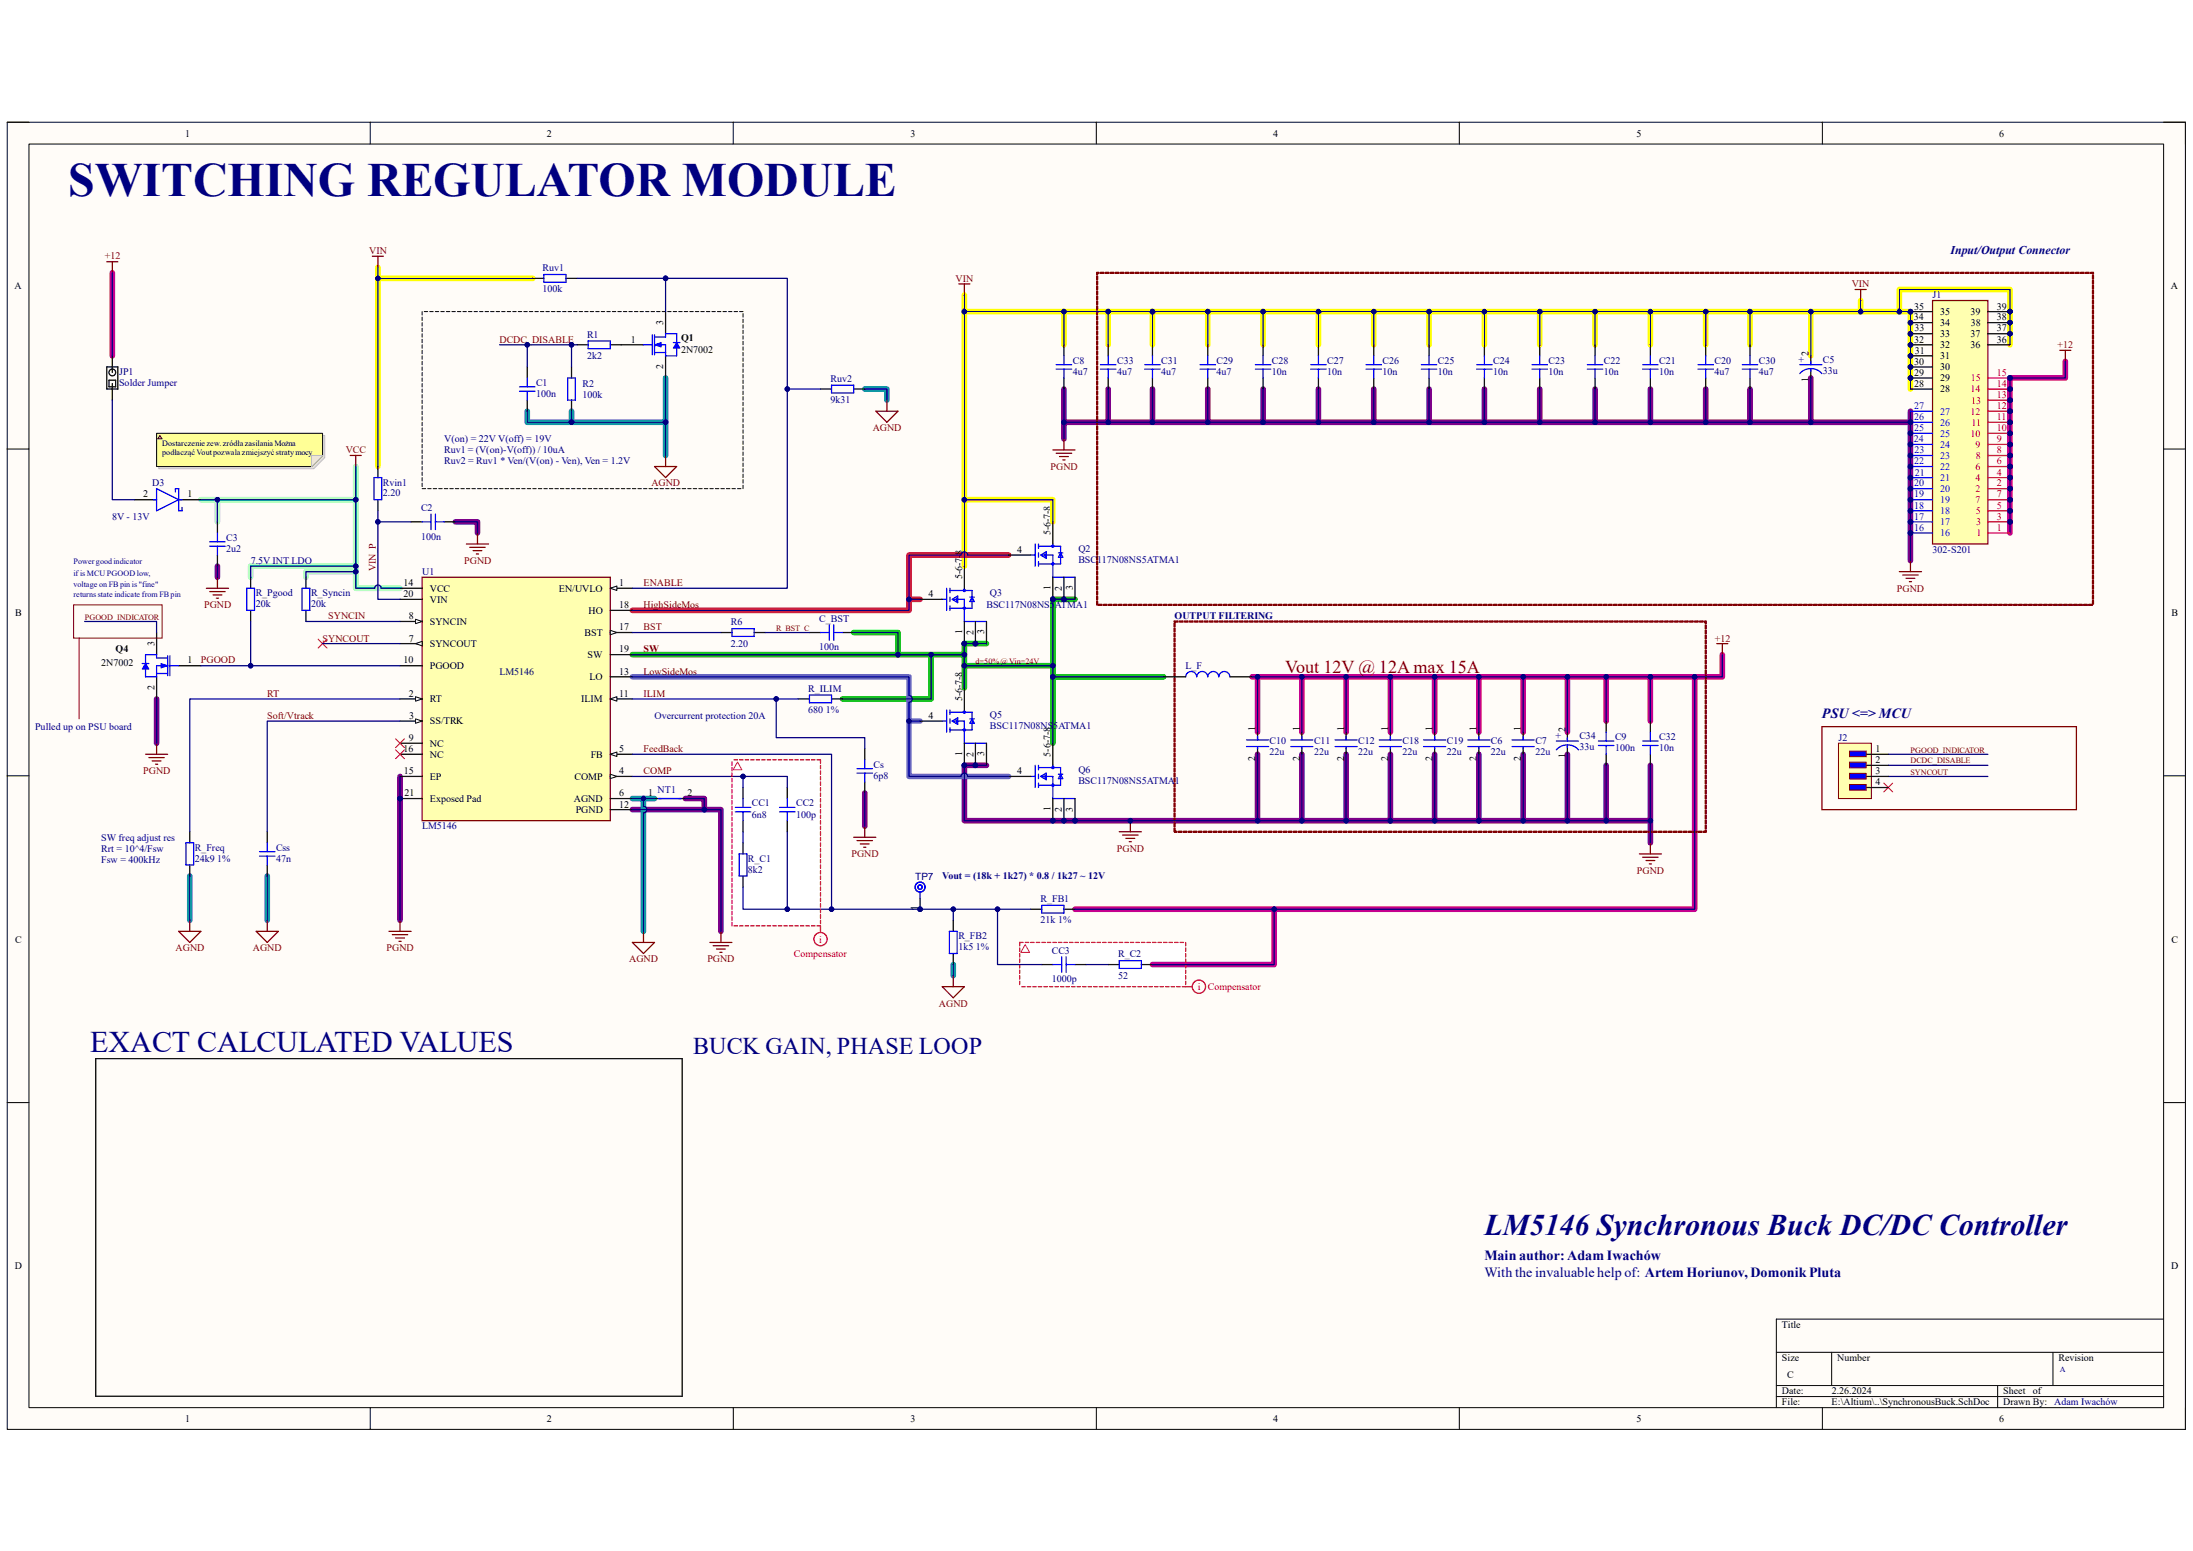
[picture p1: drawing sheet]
<svg xmlns="http://www.w3.org/2000/svg" width="297mm" height="210mm" viewBox="0 0 297 210" stroke-linecap="round" stroke-linejoin="round" font-family="sans-serif">
<defs><g id="words">
<text font-size="6.5" fill="#000080" x="9.2" y="26.5">SWITCHING REGULATOR MODULE</text>
<g font-size="4.1" fill="#000080">
<text x="12.2" y="142.5">EXACT CALCULATED VALUES</text>
<text x="201" y="167.2">LM5146 Synchronous Buck DC/DC Controller</text>
</g>
<text font-size="3.3" fill="#000080" x="93.9" y="142.7">BUCK GAIN, PHASE LOOP</text>
<text font-size="2.5" fill="#980000" x="174.1" y="91.1">Vout 12V @ 12A max 15A</text>
<g font-size="1.9" fill="#000080">
<text x="246.8" y="97.2">PSU &lt;=&gt; MCU</text>
<text x="201" y="170.6">Main author: Adam Iwachów</text>
<text x="201" y="172.9">With the invaluable help of: Artem Horiunov, Domonik Pluta</text>
</g>
<text font-size="1.6" fill="#000080" x="264.2" y="34.3">Input/Output Connector</text>
<g font-size="1.4">
<text x="25.1" y="18.5">1</text>
<text x="74.1" y="18.5">2</text>
<text x="123.3" y="18.5">3</text>
<text x="172.4" y="18.5">4</text>
<text x="221.7" y="18.5">5</text>
<text x="270.8" y="18.5">6</text>
<text x="1.9" y="39.1">A</text>
<text x="259.2" y="41.9">35</text>
<text x="270.4" y="41.9">39</text>
<text x="294" y="39.1">A</text>
<text x="85.4" y="46.4">1</text>
<text x="89.8" y="44" transform="rotate(-90 89.8 44)">3</text>
<text x="92.2" y="46.2">Q1</text>
<text x="92.2" y="47.8">2N7002</text>
<text x="259.2" y="43.4">34</text>
<text x="259.2" y="46.4">32</text>
<text x="259.3" y="44.9">33</text>
<text x="259.3" y="47.9">31</text>
<text x="262.8" y="47.2">32</text>
<text x="262.8" y="44.2">34</text>
<text x="262.8" y="45.6">33</text>
<text x="262.8" y="42.6">35</text>
<text x="266.9" y="42.6">39</text>
<text x="266.9" y="45.6">37</text>
<text x="266.9" y="47.2">36</text>
<text x="266.9" y="44.2">38</text>
<text x="270.4" y="43.4">38</text>
<text x="270.4" y="44.9">37</text>
<text x="270.4" y="46.4">36</text>
<text x="89.8" y="50" transform="rotate(-90 89.8 50)">2</text>
<text x="244.9" y="51.7" transform="rotate(-90 244.9 51.7)">1</text>
<text x="244.9" y="48.2" transform="rotate(-90 244.9 48.2)">2</text>
<text x="259.2" y="50.9">29</text>
<text x="259.2" y="52.4">28</text>
<text x="259.2" y="49.4">30</text>
<text x="262.8" y="51.6">29</text>
<text x="262.8" y="48.6">31</text>
<text x="262.8" y="53.1">28</text>
<text x="262.8" y="50.1">30</text>
<text x="19.4" y="67.4">2</text>
<text x="25.4" y="67.4">1</text>
<text x="137.8" y="74.8">4</text>
<text x="142.3" y="72.5" transform="rotate(-90 142.3 72.5)">5-6-7-8</text>
<text x="2" y="83.4">B</text>
<text x="54.7" y="79.4">14</text>
<text x="54.7" y="80.9">20</text>
<text x="55.4" y="83.9">8</text>
<text x="58.2" y="80.1">VCC</text>
<text x="58.2" y="81.6">VIN</text>
<text x="75.7" y="80.1">EN/UVLO</text>
<text x="79.7" y="83.1">HO</text>
<text x="83.9" y="79.4">1</text>
<text x="83.9" y="82.3">18</text>
<text x="125.8" y="80.9">4</text>
<text x="130.3" y="78.4" transform="rotate(-90 130.3 78.4)">5-6-7-8</text>
<text x="142.3" y="79.9" transform="rotate(-90 142.3 79.9)">1</text>
<text x="143.8" y="80" transform="rotate(-90 143.8 80)">2</text>
<text x="145.3" y="79.9" transform="rotate(-90 145.3 79.9)">3</text>
<text x="294.1" y="83.4">B</text>
<text x="15.7" y="88.2">Q4</text>
<text x="20.9" y="87.5" transform="rotate(-90 20.9 87.5)">3</text>
<text x="25.4" y="89.8">1</text>
<text x="54.7" y="89.8">10</text>
<text x="55.4" y="86.9">7</text>
<text x="58.2" y="84.6">SYNCIN</text>
<text x="58.2" y="87.6">SYNCOUT</text>
<text x="79.2" y="86.1">BST</text>
<text x="79.6" y="89.1">SW</text>
<text x="83.9" y="85.3">17</text>
<text x="83.9" y="88.3">19</text>
<text x="130.3" y="85.8" transform="rotate(-90 130.3 85.8)">1</text>
<text x="131.8" y="86" transform="rotate(-90 131.8 86)">2</text>
<text x="133.3" y="85.9" transform="rotate(-90 133.3 85.9)">3</text>
<text x="13.7" y="90.2">2N7002</text>
<text x="20.9" y="93.5" transform="rotate(-90 20.9 93.5)">2</text>
<text x="55.4" y="94.4">2</text>
<text x="58.2" y="90.6">PGOOD</text>
<text x="58.2" y="95.1">RT</text>
<text x="78.7" y="95.1">ILIM</text>
<text x="79.8" y="92.1">LO</text>
<text x="83.9" y="94.4">11</text>
<text x="83.9" y="91.4">13</text>
<text x="130.3" y="95" transform="rotate(-90 130.3 95)">5-6-7-8</text>
<text x="54.7" y="101.9">16</text>
<text x="55.4" y="100.3">9</text>
<text x="55.4" y="97.3">3</text>
<text x="58.2" y="98.1">SS/TRK</text>
<text x="58.2" y="101.1">NC</text>
<text x="83.9" y="101.9">5</text>
<text x="125.8" y="97.3">4</text>
<text x="170" y="99" transform="rotate(-90 170 99)">1</text>
<text x="176" y="99" transform="rotate(-90 176 99)">1</text>
<text x="182" y="99" transform="rotate(-90 182 99)">1</text>
<text x="188" y="99" transform="rotate(-90 188 99)">1</text>
<text x="194" y="99" transform="rotate(-90 194 99)">1</text>
<text x="200" y="99" transform="rotate(-90 200 99)">1</text>
<text x="206" y="99" transform="rotate(-90 206 99)">1</text>
<text x="212" y="99.1" transform="rotate(-90 212 99.1)">2</text>
<text x="254" y="101.9">1</text>
<text x="54.7" y="104.8">15</text>
<text x="54.8" y="107.8">21</text>
<text x="58.2" y="105.6">EP</text>
<text x="58.2" y="102.6">NC</text>
<text x="77.8" y="105.6">COMP</text>
<text x="80" y="102.6">FB</text>
<text x="83.9" y="104.8">4</text>
<text x="83.9" y="107.8">6</text>
<text x="87.8" y="107.8">1</text>
<text x="93.1" y="107.8">2</text>
<text x="130.3" y="102.4" transform="rotate(-90 130.3 102.4)">1</text>
<text x="131.8" y="102.4" transform="rotate(-90 131.8 102.4)">2</text>
<text x="133.3" y="102.4" transform="rotate(-90 133.3 102.4)">3</text>
<text x="137.8" y="104.8">4</text>
<text x="142.3" y="102.4" transform="rotate(-90 142.3 102.4)">5-6-7-8</text>
<text x="170" y="103" transform="rotate(-90 170 103)">2</text>
<text x="176" y="103" transform="rotate(-90 176 103)">2</text>
<text x="182" y="103" transform="rotate(-90 182 103)">2</text>
<text x="188" y="103" transform="rotate(-90 188 103)">2</text>
<text x="194" y="103" transform="rotate(-90 194 103)">2</text>
<text x="200" y="103" transform="rotate(-90 200 103)">2</text>
<text x="206" y="103" transform="rotate(-90 206 103)">2</text>
<text x="212" y="102.7" transform="rotate(-90 212 102.7)">1</text>
<text x="254" y="106.3">4</text>
<text x="254" y="104.8">3</text>
<text x="254" y="103.3">2</text>
<text x="58.2" y="108.6">Exposed Pad</text>
<text x="77.7" y="108.6">AGND</text>
<text x="78" y="110.1">PGND</text>
<text x="83.9" y="109.3">12</text>
<text x="142.3" y="109.9" transform="rotate(-90 142.3 109.9)">1</text>
<text x="143.8" y="109.9" transform="rotate(-90 143.8 109.9)">2</text>
<text x="145.3" y="109.9" transform="rotate(-90 145.3 109.9)">3</text>
<text x="124.3" y="123.3" transform="rotate(-90 124.3 123.3)">1</text>
<text x="2" y="127.6">C</text>
<text x="294.1" y="127.6">C</text>
<text x="2" y="171.9">D</text>
<text x="294" y="171.9">D</text>
<text x="241.3" y="179.8">Title</text>
<text x="241.3" y="184.3">Size</text>
<text x="248.8" y="184.3">Number</text>
<text x="278.8" y="184.3">Revision</text>
<text x="241.3" y="188.8">Date:</text>
<text x="241.3" y="190.3">File:</text>
<text x="242.1" y="186.6">C</text>
<text x="248.1" y="190.3">E:\Altium\..\SynchronousBuck.SchDoc</text>
<text x="248.1" y="188.8">2.26.2024</text>
<text x="271.3" y="188.8">Sheet</text>
<text x="271.3" y="190.3">Drawn By: Adam Iwachów</text>
<text x="275.3" y="188.8">of</text>
<text x="25.1" y="192.5">1</text>
<text x="74.1" y="192.5">2</text>
<text x="123.3" y="192.5">3</text>
<text x="172.4" y="192.5">4</text>
<text x="221.7" y="192.5">5</text>
<text x="270.8" y="192.5">6</text>
</g>
<g font-size="1.4" fill="#800000">
<text x="14.2" y="35.1">+12</text>
<text x="50" y="34.4">VIN</text>
<text x="129.4" y="38.1">VIN</text>
<text x="250.8" y="38.9">VIN</text>
<text x="67.6" y="46.4">DCDC_DISABLE</text>
<text x="278.7" y="47.2">+12</text>
<text x="118.2" y="58.4">AGND</text>
<text x="46.8" y="61.4">VCC</text>
<text x="88.2" y="65.9">AGND</text>
<text x="142.3" y="63.6">PGND</text>
<text x="50.9" y="77.4" transform="rotate(-90 50.9 77.4)">VIN_P</text>
<text x="62.9" y="76.4">PGND</text>
<text x="27.6" y="82.3">PGND</text>
<text x="44.4" y="83.9">SYNCIN</text>
<text x="87.2" y="79.4">ENABLE</text>
<text x="87.2" y="82.3">HighSideMos</text>
<text x="256.9" y="80.1">PGND</text>
<text x="27.2" y="89.8">PGOOD</text>
<text x="43.7" y="86.9">SYNCOUT</text>
<text x="87.2" y="88.3">SW</text>
<text x="87.2" y="85.3">BST</text>
<text x="232.2" y="86.9">+12</text>
<text x="36.2" y="94.4">RT</text>
<text x="87.2" y="94.4">ILIM</text>
<text x="87.2" y="91.4">LowSideMos</text>
<text x="36.2" y="97.3">Soft/Vtrack</text>
<text x="87.2" y="101.9">FeedBack</text>
<text x="19.4" y="104.8">PGND</text>
<text x="87.2" y="104.8">COMP</text>
<text x="115.3" y="116.1">PGND</text>
<text x="151.3" y="115.3">PGND</text>
<text x="221.7" y="118.3">PGND</text>
<text x="23.8" y="128.8">AGND</text>
<text x="34.2" y="128.8">AGND</text>
<text x="52.4" y="128.8">PGND</text>
<text x="85.2" y="130.3">AGND</text>
<text x="95.8" y="130.3">PGND</text>
<text x="127.2" y="136.3">AGND</text>
</g>
<g font-size="1.4" fill="#000080">
<text x="73.5" y="36.7">Ruv1</text>
<text x="73.5" y="39.6">100k</text>
<text x="261.7" y="40.4">J1</text>
<text x="79.5" y="45.7">R1</text>
<text x="16.1" y="50.8">JP1</text>
<text x="16.1" y="52.2">Solder Jumper</text>
<text x="72.6" y="52.2">C1</text>
<text x="72.6" y="53.7">100n</text>
<text x="78.9" y="52.4">R2</text>
<text x="78.9" y="53.9">100k</text>
<text x="79.5" y="48.6">2k2</text>
<text x="112.5" y="51.7">Ruv2</text>
<text x="145.3" y="49.2">C8</text>
<text x="145.3" y="50.8">4u7</text>
<text x="151.3" y="49.2">C33</text>
<text x="151.3" y="50.8">4u7</text>
<text x="157.3" y="49.2">C31</text>
<text x="157.3" y="50.8">4u7</text>
<text x="164.8" y="49.2">C29</text>
<text x="164.8" y="50.8">4u7</text>
<text x="172.3" y="49.2">C28</text>
<text x="172.3" y="50.8">10n</text>
<text x="179.7" y="49.2">C27</text>
<text x="179.7" y="50.8">10n</text>
<text x="187.2" y="49.2">C26</text>
<text x="187.2" y="50.8">10n</text>
<text x="194.7" y="49.2">C25</text>
<text x="194.7" y="50.8">10n</text>
<text x="202.2" y="49.2">C24</text>
<text x="202.2" y="50.8">10n</text>
<text x="209.7" y="49.2">C23</text>
<text x="209.7" y="50.8">10n</text>
<text x="217.2" y="49.2">C22</text>
<text x="217.2" y="50.8">10n</text>
<text x="224.7" y="49.2">C21</text>
<text x="224.7" y="50.8">10n</text>
<text x="232.2" y="49.2">C20</text>
<text x="232.2" y="50.8">4u7</text>
<text x="238.2" y="49.2">C30</text>
<text x="238.2" y="50.8">4u7</text>
<text x="243.6" y="49.1">+</text>
<text x="246.9" y="50.6">33u</text>
<text x="246.9" y="49.1">C5</text>
<text x="60.2" y="59.9">V(on) = 22V V(off) = 19V</text>
<text x="112.5" y="54.6">9k31</text>
<text x="20.6" y="65.7">D3</text>
<text x="51.9" y="65.7">Rvin1</text>
<text x="60.2" y="61.4">Ruv1 = (V(on)-V(off)) / 10uA</text>
<text x="60.2" y="62.9">Ruv2 = Ruv1 * Ven/(V(on) - Ven), Ven = 1.2V</text>
<text x="15.2" y="70.4">8V - 13V</text>
<text x="51.9" y="67.2">2.20</text>
<text x="57" y="69.2">C2</text>
<text x="30.6" y="73.2">C3</text>
<text x="30.6" y="74.7">2u2</text>
<text x="34" y="76.4">7.5V INT LDO</text>
<text x="57" y="73.1">100n</text>
<text x="57.2" y="77.9">U1</text>
<text x="146" y="74.7">Q2</text>
<text x="146" y="76.2">BSC117N08NS5ATMA1</text>
<text x="261.7" y="74.8">302-S201</text>
<text x="34.6" y="80.7">R_Pgood</text>
<text x="34.6" y="82.2">20k</text>
<text x="42.1" y="80.7">R_Syncin</text>
<text x="42.1" y="82.2">20k</text>
<text x="133.6" y="82.3">BSC117N08NS5ATMA1</text>
<text x="134.1" y="80.7">Q3</text>
<text x="159.1" y="83.9">OUTPUT FILTERING</text>
<text x="99" y="84.7">R6</text>
<text x="99" y="87.5">2.20</text>
<text x="111" y="84.2">C_BST</text>
<text x="111" y="88.1">100n</text>
<text x="67.6" y="91.4">LM5146</text>
<text x="109.5" y="93.7">R_ILIM</text>
<text x="160.6" y="90.6">L_F</text>
<text x="4.7" y="98.8">Pulled up on PSU board</text>
<text x="88.6" y="97.3">Overcurrent protection 20A</text>
<text x="109.5" y="96.5">680 1%</text>
<text x="134.1" y="97.2">Q5</text>
<text x="134.1" y="98.7">BSC117N08NS5ATMA1</text>
<text x="172" y="100.8">C10</text>
<text x="178" y="100.8">C11</text>
<text x="183.9" y="100.8">C12</text>
<text x="189.9" y="100.8">C18</text>
<text x="196" y="100.8">C19</text>
<text x="201.9" y="100.8">C6</text>
<text x="207.9" y="100.8">C7</text>
<text x="210.7" y="100">+</text>
<text x="213.9" y="101.6">33u</text>
<text x="213.9" y="100">C34</text>
<text x="218.7" y="100.2">C9</text>
<text x="218.7" y="101.7">100n</text>
<text x="224.7" y="100.2">C32</text>
<text x="224.7" y="101.7">10n</text>
<text x="249" y="100.3">J2</text>
<text x="89.1" y="107.4">NT1</text>
<text x="118.3" y="103.9">Cs</text>
<text x="118.3" y="105.5">6p8</text>
<text x="146" y="104.7">Q6</text>
<text x="146" y="106.2">BSC117N08NS5ATMA1</text>
<text x="172" y="102.3">22u</text>
<text x="178" y="102.3">22u</text>
<text x="183.9" y="102.3">22u</text>
<text x="189.9" y="102.3">22u</text>
<text x="196" y="102.3">22u</text>
<text x="201.9" y="102.3">22u</text>
<text x="207.9" y="102.3">22u</text>
<text x="13.7" y="113.8">SW freq adjust res</text>
<text x="57.2" y="112.3">LM5146</text>
<text x="101.8" y="109.2">CC1</text>
<text x="101.8" y="110.7">6n8</text>
<text x="107.8" y="109.2">CC2</text>
<text x="107.8" y="110.7">100p</text>
<text x="13.7" y="115.3">Rrt = 10^4/Fsw</text>
<text x="13.7" y="116.8">Fsw = 400kHz</text>
<text x="26.4" y="115.2">R_Freq</text>
<text x="26.4" y="116.7">24k9 1%</text>
<text x="37.4" y="115.2">Css</text>
<text x="37.4" y="116.7">47n</text>
<text x="101.3" y="116.7">R_C1</text>
<text x="101.3" y="118.2">8k2</text>
<text x="124" y="119.2">TP7</text>
<text x="127.6" y="119.1">Vout = (18k + 1k27) * 0.8 / 1k27 ~ 12V</text>
<text x="140.9" y="122.1">R_FB1</text>
<text x="140.9" y="125">21k 1%</text>
<text x="129.8" y="127.2">R_FB2</text>
<text x="129.8" y="128.7">1k5 1%</text>
<text x="142.5" y="129.1">CC3</text>
<text x="151.4" y="129.6">R_C2</text>
<text x="142.5" y="133">1000p</text>
<text x="151.4" y="132.5">52</text>
</g>
<g font-size="1.4" fill="#f00">
<text x="266.9" y="53.1">14</text>
<text x="266.9" y="51.6">15</text>
<text x="270.4" y="53.9">13</text>
<text x="270.4" y="50.9">15</text>
<text x="270.4" y="52.4">14</text>
<text x="266.9" y="59.1">10</text>
<text x="266.9" y="56.1">12</text>
<text x="267" y="54.7">13</text>
<text x="267" y="57.6">11</text>
<text x="270.4" y="59.9">9</text>
<text x="270.4" y="56.9">11</text>
<text x="270.4" y="58.4">10</text>
<text x="270.4" y="55.4">12</text>
<text x="267.5" y="60.6">9</text>
<text x="267.5" y="65.1">4</text>
<text x="267.5" y="63.6">6</text>
<text x="267.6" y="62.1">8</text>
<text x="270.4" y="65.9">2</text>
<text x="270.4" y="64.4">4</text>
<text x="270.4" y="62.9">6</text>
<text x="270.4" y="61.4">8</text>
<text x="267.5" y="68.1">7</text>
<text x="267.5" y="66.6">2</text>
<text x="267.6" y="69.6">5</text>
<text x="267.6" y="71.1">3</text>
<text x="270.4" y="71.9">1</text>
<text x="270.4" y="70.4">3</text>
<text x="270.4" y="68.9">5</text>
<text x="270.4" y="67.4">7</text>
<text x="267.7" y="72.6">1</text>
<text x="107.5" y="129.6">Compensator</text>
<text x="111" y="127.6">i</text>
<text x="162.2" y="134.1">i</text>
<text x="163.6" y="134.1">Compensator</text>
</g>
<g font-size="1.4" fill="#00f">
<text x="259.2" y="59.9">24</text>
<text x="259.2" y="58.4">25</text>
<text x="259.2" y="56.9">26</text>
<text x="259.2" y="55.4">27</text>
<text x="262.8" y="59.1">25</text>
<text x="262.8" y="57.6">26</text>
<text x="262.8" y="56.1">27</text>
<text x="259.2" y="65.9">20</text>
<text x="259.2" y="62.9">22</text>
<text x="259.3" y="61.4">23</text>
<text x="259.3" y="64.4">21</text>
<text x="262.8" y="63.6">22</text>
<text x="262.8" y="60.6">24</text>
<text x="262.8" y="65.1">21</text>
<text x="262.8" y="62.1">23</text>
<text x="259.2" y="70.4">17</text>
<text x="259.2" y="67.4">19</text>
<text x="259.2" y="71.9">16</text>
<text x="259.2" y="68.9">18</text>
<text x="262.8" y="71.1">17</text>
<text x="262.8" y="68.1">19</text>
<text x="262.8" y="69.6">18</text>
<text x="262.8" y="66.6">20</text>
<text x="262.8" y="72.6">16</text>
</g>
<g font-size="1.1">
<text x="22" y="60.4">Dostarczenie zew. zródła zasilania Można</text>
<text x="22" y="61.6">podłacząć Vout pozwala zmiejszyć straty mocy</text>
</g>
<g font-size="1.1" fill="#000080">
<text x="9.9" y="76.4">Power good indicator</text>
<text x="9.9" y="77.9">if is MCU PGOOD low,</text>
<text x="9.9" y="80.9">returns state indicate from FB pin</text>
<text x="9.9" y="79.4">voltage on FB pin is &quot;fine&quot;</text>
<text x="279" y="185.8">A</text>
</g>
<g font-size="1.1" fill="#800000">
<text x="11.5" y="83.9">PGOOD_INDICATOR</text>
<text x="105.1" y="85.4">R_BST_C</text>
<text x="258.7" y="101.9">PGOOD_INDICATOR</text>
<text x="258.7" y="103.4">DCDC_DISABLE</text>
<text x="258.7" y="104.9">SYNCOUT</text>
</g>
<text font-size="1.1" fill="#980000" x="132.1" y="89.9">d=50% @ Vin=24V</text>
</g></defs>
<path d="M1 16.6h295v176.9h-295z" fill-rule="evenodd" fill="#fffcf8"/>
<path d="M1 16.6h295v176.9h-295z" fill="none" stroke="#000" stroke-width=".14"/>
<path d="M3.9 19.5h289.1v171.1h-289.1z" fill-rule="evenodd" fill="#fffcf8"/>
<g fill="none" stroke="#000" stroke-width=".14">
<path d="M1 16.5h2.9M3.9 19.5h289.1v171.1h-289.1zM50.1 16.5v3M99.3 16.5v3M148.5 16.5v3M197.6 16.6v2.9M246.8 16.6v2.9M293 16.6h3v2.9M1 60.8h2.9M293 60.8h3M1 105.1h2.9M293 105.1h3"/>
<path d="M1 149.3h2.9M293 149.3h3M293 178.6h-52.4v12M50.1 190.6v2.9M99.3 190.6v2.9M148.5 190.6v2.9M197.6 190.6v2.9M240.6 183.1h52.4M240.6 187.6h52.4M240.6 189.1h52.4M246.8 190.6v2.9M248.1 183.1v4.5"/>
<path d="M270.6 187.6v3M278 183.1v4.5M296 190.6v2.9"/>
</g>
<path d="M138.1 127.6h22.5v6h-22.5z" fill-rule="evenodd" fill="#fff"/>
<path d="M77.4 55.7v1.5M90.1 51.2v6h-18.7v-1.5M90.1 57.2v4.5M117.1 52.7h3v1.5M25.7 118.6v6M36.2 118.6v6M85.6 108.1h1.5v18M87.1 108.1h1.5M129.1 130.6v1.5" fill="none" stroke="#009cca" stroke-width=".76"/>
<g fill="none" stroke="#7d0089" stroke-width=".76">
<path d="M144.1 52.7v4.5M150.1 52.7v4.5h-6v2.2M150.1 57.2h6M156.1 52.7v4.5M156.1 57.2h67.4M163.6 52.7v4.5M171.1 52.7v4.5M178.6 52.7v4.5M186.1 52.7v4.5M193.5 52.7v4.5M201 52.7v4.5M208.5 52.7v4.5"/>
<path d="M216 52.7v4.5M223.5 52.7v4.5h21.7M231 52.7v4.5M237 52.7v4.5M245.2 51.2v6h13.5M258.7 55.7v20.2M29.4 76.7v1.5M61.7 70.7h3v1.5M21.2 94.6v6M54.2 105.1v19.5M85.6 109.6h12v16.5M92.8 108.1h2.6v1.5"/>
<path d="M117.1 107.4v4.5M133.6 103.6h-3v7.5h51.7M170.3 102.1v9M176.3 102.1v9M182.3 102.1v9h6M188.3 111.1h6M188.3 102.1v9M194.3 102.1v9h6M200.3 111.1h6M200.3 102.1v9M206.3 102.1v9h17.2v-7.5M212.3 102.1v9"/>
<path d="M217.5 103.6v7.5M223.5 111.1v3"/>
</g>
<g fill="none" stroke="#c5008e" stroke-width=".76">
<path d="M15.2 36.9v11.3M279.7 48.9v2.3h-7.5v21M169.6 91.7h24.7M170.3 91.6v7.5M176.3 91.7v7.4M182.3 91.7v7.4M188.3 91.7v7.4M200.3 91.7h-6v7.4M206.3 91.7h-6v7.4M212.3 91.7v7.4M217.5 91.7v5.9M223.5 91.7v5.9"/>
<path d="M229.5 91.7h-23.2v7.4M233.3 88.6v3.1h-3.8v31.4h-83.9M172.6 123.1v7.5h-16.5"/>
</g>
<path d="M115.6 85.7h6v2.9h-36M126.1 88.6v6h-12M130.6 90.1h12v1.5h15M130.6 88.6v4.5M133.6 87.1h-3v1.5h-9M142.6 91.6v9M145.6 81.2h-3v8.9" fill="none" stroke="#00be00" stroke-width=".76"/>
<path d="M27.2 67.7h21v12h6M29.4 67.7v3M48.2 76.7h-14.3v1.5M48.2 77.4h-6.8v.8M48.2 63.2v4.5" fill="none" stroke="#6effff" stroke-width=".76"/>
<g fill="none" stroke="#ff0" stroke-width=".76">
<path d="M51.2 36.2v27M51.2 37.7h21M130.6 39.9v27.8M130.6 42.2h25.5M144.1 42.2v4.5M150.1 42.2v4.5M156.1 42.2h67.4M156.1 42.2v4.5M163.6 42.2v4.5M171.1 42.2v4.5M178.6 42.2v4.5M186.1 42.2v4.5"/>
<path d="M193.5 42.2v4.5M201 42.2v4.5M208.5 42.2v4.5M216 42.2v4.5M223.5 46.7v-4.5h35.2v10.5M231 42.2v4.5M237 42.2v4.5M245.2 42.2v6M252 40.7v1.5M257.2 42.2v-3h15v7.5M142.6 70.7v-3h-12v9"/>
</g>
<path d="M136.6 75.2h-13.5v7.5h-37.5M123.1 81.2h1.5" fill="none" stroke="#ee0e22" stroke-width=".76"/>
<path d="M85.6 91.6h37.5v13.5h13.5M123.1 97.6h1.5" fill="none" stroke="#6e6eff" stroke-width=".76"/>
<path d="M99.1 102.9h12v22.5h-12z" fill-rule="evenodd" fill="#fff"/>
<path d="M72.2 37.7h1.5M76.7 37.7h1.5M111.1 52.7h1.5M115.6 52.7h1.5M36.2 112.6v1.5M36.2 117.1v1.5" fill="none" stroke="#000" stroke-width=".17"/>
<path d="M73.7 37.2h3v1h-3zM112.6 52.2h3v1h-3zM35.1 115.9h2.1M35.1 115.3h2.1M36.2 114.1v1.2M36.2 115.9v1.2" fill="none" stroke="#00f" stroke-width=".17"/>
<path d="M47.4 61.7h1.5M48.2 61.7v1.5" fill="none" stroke="#800000" stroke-width=".17"/>
<circle cx="54.2" cy="108.1" r=".3" fill="#000080"/>
<circle cx="54.2" cy="108.1" r=".3" fill="none" stroke="#000080" stroke-width=".14"/>
<path d="M57.2 78.2h25.5v32.9h-25.5z" fill-rule="evenodd" fill="#ffffb0"/>
<path d="M57.2 78.2h25.5v32.9h-25.5z" fill="none" stroke="#800000" stroke-width=".17"/>
<path d="M54.2 79.7h3M54.2 81.2h3M82.7 85.6h2.9" fill="none" stroke="#000" stroke-width=".17"/>
<path d="M82.7 85.3l.8 .3-.8 .3z" fill="#f8fcff"/>
<path d="M82.7 85.3l.8 .3-.8 .3z" fill="none" stroke="#000" stroke-width=".14"/>
<path d="M82.7 105.1h2.9" fill="none" stroke="#000" stroke-width=".17"/>
<path d="M82.7 104.8l.9 .3-.9 .3z" fill="#f8fcff"/>
<path d="M82.7 104.8l.9 .3-.9 .3z" fill="none" stroke="#000" stroke-width=".14"/>
<path d="M82.7 79.7h2.9" fill="none" stroke="#000" stroke-width=".17"/>
<path d="M82.7 79.7l.8-.3v.6z" fill="#f8fcff"/>
<path d="M82.7 79.7l.8-.3v.6z" fill="none" stroke="#000" stroke-width=".14"/>
<path d="M54.2 105.1h3M54.2 108.1h3" fill="none" stroke="#000" stroke-width=".17"/>
<circle cx="54.2" cy="108.1" r=".3" fill="#000080"/>
<circle cx="54.2" cy="108.1" r=".3" fill="none" stroke="#000080" stroke-width=".14"/>
<path d="M82.7 102.1h2.9" fill="none" stroke="#000" stroke-width=".17"/>
<path d="M82.7 102.1l.9-.3v.6z" fill="#f8fcff"/>
<path d="M82.7 102.1l.9-.3v.6z" fill="none" stroke="#000" stroke-width=".14"/>
<path d="M82.7 82.7h2.9M82.7 94.6h2.9" fill="none" stroke="#000" stroke-width=".17"/>
<path d="M82.7 94.6l.9-.3v.6z" fill="#f8fcff"/>
<path d="M82.7 94.6l.9-.3v.6z" fill="none" stroke="#000" stroke-width=".14"/>
<path d="M54.2 90.1h3M54.2 94.6h3M82.7 91.6h2.9" fill="none" stroke="#000" stroke-width=".17"/>
<path d="M56.3 94.3l.9 .3-.9 .3z" fill="#f8fcff"/>
<path d="M56.3 94.3l.9 .3-.9 .3z" fill="none" stroke="#000" stroke-width=".14"/>
<path d="M54.2 97.6h3" fill="none" stroke="#000" stroke-width=".17"/>
<path d="M56.3 97.3l.9 .3-.9 .3z" fill="#f8fcff"/>
<path d="M56.3 97.3l.9 .3-.9 .3z" fill="none" stroke="#000" stroke-width=".14"/>
<path d="M54.2 84.2h3M82.7 88.6h2.9" fill="none" stroke="#000" stroke-width=".17"/>
<path d="M56.3 83.9l.9 .3-.9 .2z" fill="#f8fcff"/>
<path d="M56.3 83.9l.9 .3-.9 .2z" fill="none" stroke="#000" stroke-width=".14"/>
<path d="M54.2 87.1h3" fill="none" stroke="#000" stroke-width=".17"/>
<path d="M56.3 87.1l.9-.3v.7z" fill="#f8fcff"/>
<path d="M56.3 87.1l.9-.3v.7z" fill="none" stroke="#000" stroke-width=".14"/>
<g fill="none" stroke="#000" stroke-width=".17">
<path d="M18.2 67.7h3M24.2 67.7h3M29.4 70.7v1.5M29.4 75.2v1.5M51.2 63.2v1.5M51.2 67.7v1.5M55.7 70.7h1.5M60.2 70.7h1.5M97.6 85.7h1.5M102.1 85.7h1.5M109.6 85.7h1.5M114.1 85.7h1.5"/>
<path d="M54.2 100.6h3M54.2 102.1h3M82.7 108.1h2.9M82.7 109.6h2.9"/>
</g>
<g fill="none" stroke="#800000" stroke-width=".17">
<path d="M14.5 35.4h1.5M15.2 35.4v1.5M50.4 34.7h1.5M51.2 34.7v1.5M28 79.7h2.9M29.4 78.2v1.5M63.2 73.7h3M63.6 74.1h2.1M64.1 74.6h1.2M64.5 75h.3M64.7 72.2v1.5M28.4 80.1h2.1"/>
<path d="M28.9 80.6h1.1M29.3 81h.3M115.6 113.4h3M116.1 113.8h2.1M116.5 114.3h1.2M117 114.7h.3M117.1 111.9v1.5M151.6 112.6h3M152 113.1h2.1M152.5 113.5h1.2M152.9 114h.3M153.1 111.1v1.5"/>
<path d="M52.7 126.1h3M53.1 126.6h2.1M53.6 127h1.2M54 127.5h.3M54.2 124.6v1.5M96.1 127.6h3M96.6 128.1h2.1M97 128.5h1.2M97.5 129h.3M97.6 126.1v1.5"/>
</g>
<g fill="none" stroke="#00f" stroke-width=".17">
<path d="M20.8 67.7h.4M21.2 66.2l3 1.5-3 1.5zM23.8 66.6v-.4h.4v3h.5v-.5M24.2 67.7h.5M28.4 74h2.1M28.4 73.4h2.1M29.4 72.2v1.2M29.4 74v1.2M50.7 64.7h1v3h-1zM57.2 70.7h1.2M58.4 69.6v2.1M59 69.6v2.1"/>
<path d="M59 70.7h1.2M99.1 85.1h3v1.1h-3zM111.1 85.7h1.2M112.3 84.6v2.1M112.9 84.6v2.1M112.9 85.7h1.2"/>
</g>
<g fill="none" stroke="#f00" stroke-width=".17">
<path d="M138.1 128.4v.4M138.1 129.1v.5M138.1 129.9v.4M138.1 130.6v.5M138.1 131.4v.4M138.1 132.1v.5M138.1 132.9v.4M138.4 133.6h.4M138.6 127.6h-.5v.5M138.8 127.6h.5M139.1 133.6h.5M139.6 127.6h.5"/>
<path d="M139.9 133.6h.4M140.3 127.6h.5M140.6 133.6h.5M141.1 127.6h.5M141.4 133.6h.4M141.8 127.6h.5M142.1 133.6h.5M142.6 127.6h.5M142.9 133.6h.4M143.3 127.6h.5M143.6 133.6h.5M144.1 127.6h.5"/>
<path d="M144.4 133.6h.4M144.8 127.6h.5M145.1 133.6h.5M145.6 127.6h.5M145.9 133.6h.4M146.3 127.6h.5M146.6 133.6h.5M147.1 127.6h.5M147.4 133.6h.4M147.8 127.6h.5M148.1 133.6h.5M148.6 127.6h.5"/>
<path d="M148.9 133.6h.4M149.3 127.6h.5M149.6 133.6h.5M150.1 127.6h.5M150.4 133.6h.4M150.8 127.6h.5M151.1 133.6h.5M151.6 127.6h.5M151.9 133.6h.4M152.3 127.6h.5M152.6 133.6h.5M153.1 127.6h.5"/>
<path d="M153.4 133.6h.4M153.8 127.6h.5M154.1 133.6h.5M154.6 127.6h.5M154.9 133.6h.4M155.3 127.6h.5M155.6 133.6h.5M156.1 127.6h.4M156.4 133.6h.4M156.8 127.6h.5M157.1 133.6h.5M157.6 127.6h.5"/>
<path d="M157.9 133.6h.4M158.3 127.6h.5M158.6 133.6h.5M159.1 127.6h.4M159.4 133.6h.4M159.8 127.6h.5M160.1 133.6h1.4M160.6 127.6v.5M160.6 128.4v.4M160.6 129.1v.5M160.6 129.9v.4M160.6 130.6v.5"/>
<path d="M160.6 131.4v.4M160.6 132.1v.5M160.6 132.9v.4"/>
<circle cx="162.4" cy="133.6" r=".9"/>
</g>
<path d="M138.8 127.9l.6 1.1h-1.1z" fill="none" stroke="#f33" stroke-width=".14"/>
<path d="M159 112.1h.2v.5h-.2zM159 111.4h.2v.6h-.2zM159 110.8h.2v.5h-.2zM159 110.1h.2v.5h-.2zM159 109.4h.2v.5h-.2zM159 108.7h.2v.5h-.2zM159 108.1h.2v.5h-.2zM159 107.4h.2v.5h-.2zM159 106.7h.2v.5h-.2zM159 106h.2v.5h-.2zM159 105.3h.2v.6h-.2zM159 104.7h.2v.5h-.2zM159 104h.2v.5h-.2zM159 103.3h.2v.5h-.2zM159 102.6h.2v.5h-.2zM159 102h.2v.5h-.2zM159 101.3h.2v.5h-.2zM159 100.6h.2v.5h-.2zM159 99.9h.2v.5h-.2zM159 99.3h.2v.5h-.2zM159 98.6h.2v.5h-.2zM159 97.9h.2v.5h-.2zM159 97.2h.2v.5h-.2zM159 96.5h.2v.5h-.2zM159 95.9h.2v.5h-.2zM159 95.2h.2v.5h-.2zM159 94.5h.2v.5h-.2zM159 93.8h.2v.5h-.2zM159 93.2h.2v.5h-.2zM159 92.5h.2v.5h-.2zM159 91.8h.2v.5h-.2zM159 91.1h.2v.5h-.2zM159 90.4h.2v.6h-.2zM159 89.8h.2v.5h-.2zM159 89.1h.2v.5h-.2zM159 88.4h.2v.5h-.2zM159 87.7h.2v.5h-.2zM159 87.1h.2v.5h-.2zM159 86.4h.2v.5h-.2zM159 85.7h.2v.5h-.2zM159 85h.2v.5h-.2zM159 84.3h.2v.6h-.2zM159 84.1h.6v.1h-.5h.1h-.2zM159.7 84.1h.5v.1h-.5zM160.4 84.1h.5v.1h-.5zM161.1 84.1h.5v.1h-.5zM161.8 84.1h.5v.1h-.5zM162.4 84.1h.6v.1h-.6zM163.1 84.1h.5v.1h-.5zM163.8 84.1h.5v.1h-.5zM164.5 84.1h.5v.1h-.5zM165.2 84.1h.5v.1h-.5zM165.8 84.1h.5v.1h-.5zM166.5 84.1h.5v.1h-.5zM167.2 84.1h.5v.1h-.5zM167.9 84.1h.5v.1h-.5zM168.5 84.1h.5v.1h-.5zM169.2 84.1h.5v.1h-.5zM169.9 84.1h.5v.1h-.5zM170.6 84.1h.5v.1h-.5zM171.2 84.1h.6v.1h-.6zM171.9 84.1h.5v.1h-.5zM172.6 84.1h.5v.1h-.5zM173.3 84.1h.5v.1h-.5zM174 84.1h.5v.1h-.5zM174.6 84.1h.5v.1h-.5zM175.3 84.1h.5v.1h-.5zM176 84.1h.5v.1h-.5zM176.7 84.1h.5v.1h-.5zM177.3 84.1h.6v.1h-.6zM178 84.1h.5v.1h-.5zM178.7 84.1h.5v.1h-.5zM179.4 84.1h.5v.1h-.5zM180.1 84.1h.5v.1h-.5zM180.7 84.1h.5v.1h-.5zM181.4 84.1h.5v.1h-.5zM182.1 84.1h.5v.1h-.5zM182.8 84.1h.5v.1h-.5zM183.4 84.1h.5v.1h-.5zM184.1 84.1h.5v.1h-.5zM184.8 84.1h.5v.1h-.5zM185.5 84.1h.5v.1h-.5zM186.2 84.1h.5v.1h-.5zM186.8 84.1h.5v.1h-.5zM187.5 84.1h.5v.1h-.5zM188.2 84.1h.5v.1h-.5zM188.9 84.1h.5v.1h-.5zM189.5 84.1h.5v.1h-.5zM190.2 84.1h.5v.1h-.5zM190.9 84.1h.5v.1h-.5zM191.6 84.1h.5v.1h-.5zM192.2 84.1h.6v.1h-.6zM192.9 84.1h.5v.1h-.5zM193.6 84.1h.5v.1h-.5zM194.3 84.1h.5v.1h-.5zM195 84.1h.5v.1h-.5zM195.6 84.1h.5v.1h-.5zM196.3 84.1h.5v.1h-.5zM197 84.1h.5v.1h-.5zM197.7 84.1h.5v.1h-.5zM198.3 84.1h.6v.1h-.6zM199 84.1h.5v.1h-.5zM199.7 84.1h.5v.1h-.5zM200.4 84.1h.5v.1h-.5zM201.1 84.1h.5v.1h-.5zM201.7 84.1h.5v.1h-.5zM202.4 84.1h.5v.1h-.5zM203.1 84.1h.5v.1h-.5zM203.8 84.1h.5v.1h-.5zM204.4 84.1h.5v.1h-.5zM205.1 84.1h.5v.1h-.5zM205.8 84.1h.5v.1h-.5zM206.5 84.1h.5v.1h-.5zM207.1 84.1h.6v.1h-.6zM207.8 84.1h.5v.1h-.5zM208.5 84.1h.5v.1h-.5zM209.2 84.1h.5v.1h-.5zM209.9 84.1h.5v.1h-.5zM210.5 84.1h.5v.1h-.5zM211.2 84.1h.5v.1h-.5zM211.9 84.1h.5v.1h-.5zM212.6 84.1h.5v.1h-.5zM213.2 84.1h.6v.1h-.6zM213.9 84.1h.5v.1h-.5zM214.6 84.1h.5v.1h-.5zM215.3 84.1h.5v.1h-.5zM216 84.1h.5v.1h-.5zM216.6 84.1h.5v.1h-.5zM217.3 84.1h.5v.1h-.5zM218 84.1h.5v.1h-.5zM218.7 84.1h.5v.1h-.5zM219.3 84.1h.5v.1h-.5zM220 84.1h.5v.1h-.5zM220.7 84.1h.5v.1h-.5zM221.4 84.1h.5v.1h-.5zM222 84.1h.6v.1h-.6zM222.7 84.1h.5v.1h-.5zM223.4 84.1h.5v.1h-.5zM224.1 84.1h.5v.1h-.5zM224.8 84.1h.5v.1h-.5zM225.4 84.1h.5v.1h-.5zM226.1 84.1h.5v.1h-.5zM226.8 84.1h.5v.1h-.5zM227.5 84.1h.5v.1h-.5zM228.1 84.1h.6v.1h-.6zM228.8 84.1h.5v.1h-.5zM229.5 84.1h.5v.1h-.5zM230.2 84.1h.5v.1h-.5zM230.9 84.1h.2v.4h-.2v-.3h.1h-.1zM230.9 84.7h.2v.5h-.2zM230.9 85.3h.2v.6h-.2zM230.9 86h.2v.5h-.2zM230.9 86.7h.2v.5h-.2zM230.9 87.4h.2v.5h-.2zM230.9 88.1h.2v.5h-.2zM230.9 88.7h.2v.5h-.2zM230.9 89.4h.2v.5h-.2zM230.9 90.1h.2v.5h-.2zM230.9 90.8h.2v.5h-.2zM230.9 91.4h.2v.5h-.2zM230.9 92.1h.2v.5h-.2zM230.9 92.8h.2v.5h-.2zM230.9 93.5h.2v.5h-.2zM230.9 94.1h.2v.6h-.2zM230.9 94.8h.2v.5h-.2zM230.9 95.5h.2v.5h-.2zM230.9 96.2h.2v.5h-.2zM230.9 96.9h.2v.5h-.2zM230.9 97.5h.2v.5h-.2zM230.9 98.2h.2v.5h-.2zM230.9 98.9h.2v.5h-.2zM230.9 99.6h.2v.5h-.2zM230.9 100.2h.2v.6h-.2zM230.9 100.9h.2v.5h-.2zM230.9 101.6h.2v.5h-.2zM230.9 102.3h.2v.5h-.2zM230.9 103h.2v.5h-.2zM230.9 103.6h.2v.5h-.2zM230.9 104.3h.2v.5h-.2zM230.9 105h.2v.5h-.2zM230.9 105.7h.2v.5h-.2zM230.9 106.3h.2v.5h-.2zM230.9 107h.2v.5h-.2zM230.9 107.7h.2v.5h-.2zM230.9 108.4h.2v.5h-.2zM230.9 109.1h.2v.5h-.2zM230.9 109.7h.2v.5h-.2zM230.9 110.4h.2v.5h-.2zM230.9 111.1h.2v.5h-.2zM230.9 111.8h.2v.5h-.2zM230.7 112.5h.3l-.1 .1v-.2h.2v.3h-.4zM230 112.5h.5v.2h-.5zM229.3 112.5h.5v.2h-.5zM228.7 112.5h.5v.2h-.5zM228 112.5h.5v.2h-.5zM227.3 112.5h.5v.2h-.5zM226.6 112.5h.5v.2h-.5zM226 112.5h.5v.2h-.5zM225.3 112.5h.5v.2h-.5zM224.6 112.5h.5v.2h-.5zM223.9 112.5h.5v.2h-.5zM223.2 112.5h.6v.2h-.6zM222.6 112.5h.5v.2h-.5zM221.9 112.5h.5v.2h-.5zM221.2 112.5h.5v.2h-.5zM220.5 112.5h.5v.2h-.5zM219.9 112.5h.5v.2h-.5zM219.2 112.5h.5v.2h-.5zM218.5 112.5h.5v.2h-.5zM217.8 112.5h.5v.2h-.5zM217.1 112.5h.6v.2h-.6zM216.5 112.5h.5v.2h-.5zM215.8 112.5h.5v.2h-.5zM215.1 112.5h.5v.2h-.5zM214.4 112.5h.5v.2h-.5zM213.8 112.5h.5v.2h-.5zM213.1 112.5h.5v.2h-.5zM212.4 112.5h.5v.2h-.5zM211.7 112.5h.5v.2h-.5zM211.1 112.5h.5v.2h-.5zM210.4 112.5h.5v.2h-.5zM209.7 112.5h.5v.2h-.5zM209 112.5h.5v.2h-.5zM208.3 112.5h.6v.2h-.6zM207.7 112.5h.5v.2h-.5zM207 112.5h.5v.2h-.5zM206.3 112.5h.5v.2h-.5zM205.6 112.5h.5v.2h-.5zM205 112.5h.5v.2h-.5zM204.3 112.5h.5v.2h-.5zM203.6 112.5h.5v.2h-.5zM202.9 112.5h.5v.2h-.5zM202.2 112.5h.6v.2h-.6zM201.6 112.5h.5v.2h-.5zM200.9 112.5h.5v.2h-.5zM200.2 112.5h.5v.2h-.5zM199.5 112.5h.5v.2h-.5zM198.9 112.5h.5v.2h-.5zM198.2 112.5h.5v.2h-.5zM197.5 112.5h.5v.2h-.5zM196.8 112.5h.5v.2h-.5zM196.2 112.5h.5v.2h-.5zM195.5 112.5h.5v.2h-.5zM194.8 112.5h.5v.2h-.5zM194.1 112.5h.5v.2h-.5zM193.4 112.5h.6v.2h-.6zM192.8 112.5h.5v.2h-.5zM192.1 112.5h.5v.2h-.5zM191.4 112.5h.5v.2h-.5zM190.7 112.5h.5v.2h-.5zM190.1 112.5h.5v.2h-.5zM189.4 112.5h.5v.2h-.5zM188.7 112.5h.5v.2h-.5zM188 112.5h.5v.2h-.5zM187.3 112.5h.6v.2h-.6zM186.7 112.5h.5v.2h-.5zM186 112.5h.5v.2h-.5zM185.3 112.5h.5v.2h-.5zM184.6 112.5h.5v.2h-.5zM184 112.5h.5v.2h-.5zM183.3 112.5h.5v.2h-.5zM182.6 112.5h.5v.2h-.5zM181.9 112.5h.5v.2h-.5zM181.3 112.5h.5v.2h-.5zM180.6 112.5h.5v.2h-.5zM179.9 112.5h.5v.2h-.5zM179.2 112.5h.5v.2h-.5zM178.5 112.5h.5v.2h-.5zM177.9 112.5h.5v.2h-.5zM177.2 112.5h.5v.2h-.5zM176.5 112.5h.5v.2h-.5zM175.8 112.5h.5v.2h-.5zM175.2 112.5h.5v.2h-.5zM174.5 112.5h.5v.2h-.5zM173.8 112.5h.5v.2h-.5zM173.1 112.5h.5v.2h-.5zM172.4 112.5h.6v.2h-.6zM171.8 112.5h.5v.2h-.5zM171.1 112.5h.5v.2h-.5zM170.4 112.5h.5v.2h-.5zM169.7 112.5h.5v.2h-.5zM169.1 112.5h.5v.2h-.5zM168.4 112.5h.5v.2h-.5zM167.7 112.5h.5v.2h-.5zM167 112.5h.5v.2h-.5zM166.3 112.5h.6v.2h-.6zM165.7 112.5h.5v.2h-.5zM165 112.5h.5v.2h-.5zM164.3 112.5h.5v.2h-.5zM163.6 112.5h.5v.2h-.5zM163 112.5h.5v.2h-.5zM162.3 112.5h.5v.2h-.5zM161.6 112.5h.5v.2h-.5zM160.9 112.5h.5v.2h-.5zM160.3 112.5h.5v.2h-.5zM159.6 112.5h.5v.2h-.5zM159.1 112.5h.3v.2h-.3z" fill="#800000" stroke="#800000" stroke-width=".14"/>
<circle cx="153.1" cy="111.1" r=".3" fill="#000080"/>
<circle cx="153.1" cy="111.1" r=".3" fill="none" stroke="#000080" stroke-width=".14"/>
<g fill="none" stroke="#000" stroke-width=".17">
<path d="M71.4 49.7v1.5M71.4 54.2v1.5M77.4 49.7v1.5M77.4 54.2v1.5M78.2 46.7h1.5M82.7 46.7h1.4M33.9 78.2v1.5M41.4 78.2v1.5M21.2 85.7v2.9M21.2 91.6v3M24.2 90.1h3M33.9 82.7v1.5"/>
<path d="M41.4 82.7v1.5"/>
</g>
<g fill="none" stroke="#00f" stroke-width=".17">
<path d="M70.4 53h2.1M70.4 52.4h2.1M71.4 51.2v1.2M71.4 53v1.2M76.9 51.2h1v3h-1zM79.7 46.2h3v1h-3zM33.4 79.7h1.1v3h-1.1zM40.9 79.7h1.1v3h-1.1zM21.2 89.1h1.5M21.2 91.2h1.5M22.7 90.1h-1.5v1.5M22.7 88.8v2.7"/>
<path d="M23 90.1h1.2M23 88.8v2.7"/>
</g>
<path d="M129.9 38.4h1.5M130.6 38.4v1.5" fill="none" stroke="#800000" stroke-width=".17"/>
<path d="M53.6 100l1.2 1.2M53.6 101.5l1.2 1.2M54.8 100l-1.2 1.2M54.8 101.5l-1.2 1.2" fill="none" stroke="#f00" stroke-width=".14"/>
<path d="M21.8 89.8l.9 .3-.9 .3z" fill="#00f"/>
<path d="M21.8 89.8l.9 .3-.9 .3z" fill="none" stroke="#00f" stroke-width=".14"/>
<path d="M19.7 90.6v1h1.5M21.2 89.1v-.5h-1.5v1.2" fill="none" stroke="#00f" stroke-width=".17"/>
<path d="M19.7 89.8l.5 .8h-.9z" fill="#00f"/>
<path d="M19.7 89.8l.5 .8h-.9z" fill="none" stroke="#00f" stroke-width=".14"/>
<g fill="none" stroke="#00f" stroke-width=".17">
<path d="M19.3 89.8h.9M170.3 99.7v.5M176.3 99.7v.5M182.3 99.7v.5M188.3 99.7v.5M194.3 99.7v.5M217.5 99.1v1.2M116.1 104.7h2.1M116.1 104.1h2.1M117.1 102.9v1.2M117.1 104.7v1.2M168.8 100.2h3"/>
<path d="M168.8 101.1h3M170.3 101.2v.2M174.8 100.2h3M174.8 101.1h3M176.3 101.2v.2M180.8 100.2h3M180.8 101.1h3M182.3 101.2v.2M186.8 100.2h3M186.8 101.1h3M188.3 101.2v.2M192.8 100.2h3"/>
<path d="M192.8 101.1h3M194.3 101.2v.2M216.5 100.9h2.1M216.5 100.3h2.1M217.5 100.9v1.2"/>
</g>
<g fill="none" stroke="#800000" stroke-width=".17">
<path d="M118.6 55.7h3l-1.5 1.5zM120.1 54.2v1.5M88.6 63.2h3l-1.5 1.5zM90.1 61.7v1.5M232.5 87.2h1.5M233.3 87.2v1.4M246.8 98.4h34.4v11.2h-34.4zM19.7 102.1h3M20.2 102.6h2.1M20.6 103h1.2M21.1 103.5h.3M21.2 100.6v1.5"/>
<path d="M222 115.6h3M222.5 116.1h2.1M222.9 116.5h1.2M223.4 117h.3M223.5 114.1v1.5M24.2 126.1h3l-1.5 1.5zM25.7 124.6v1.5M34.7 126.1h3l-1.5 1.5zM36.2 124.6v1.5M85.6 127.6h3l-1.5 1.5zM87.1 126.1v1.5M127.6 133.6h3l-1.5 1.5z"/>
<path d="M129.1 132.1v1.5"/>
</g>
<path d="M148.5 81.4h.2v.5h-.2zM148.5 80.7h.2v.5h-.2zM148.5 80h.2v.5h-.2zM148.5 79.4h.2v.5h-.2zM148.5 78.7h.2v.5h-.2zM148.5 78h.2v.5h-.2zM148.5 77.3h.2v.5h-.2zM148.5 76.7h.2v.5h-.2zM148.5 76h.2v.5h-.2zM148.5 75.3h.2v.5h-.2zM148.5 74.6h.2v.5h-.2zM148.5 73.9h.2v.6h-.2zM148.5 73.3h.2v.5h-.2zM148.5 72.6h.2v.5h-.2zM148.5 71.9h.2v.5h-.2zM148.5 71.2h.2v.5h-.2zM148.5 70.6h.2v.5h-.2zM148.5 69.9h.2v.5h-.2zM148.5 69.2h.2v.5h-.2zM148.5 68.5h.2v.5h-.2zM148.5 67.8h.2v.6h-.2zM148.5 67.2h.2v.5h-.2zM148.5 66.5h.2v.5h-.2zM148.5 65.8h.2v.5h-.2zM148.5 65.1h.2v.5h-.2zM148.5 64.5h.2v.5h-.2zM148.5 63.8h.2v.5h-.2zM148.5 63.1h.2v.5h-.2zM148.5 62.4h.2v.5h-.2zM148.5 61.8h.2v.5h-.2zM148.5 61.1h.2v.5h-.2zM148.5 60.4h.2v.5h-.2zM148.5 59.7h.2v.5h-.2zM148.5 59h.2v.6h-.2zM148.5 58.4h.2v.5h-.2zM148.5 57.7h.2v.5h-.2zM148.5 57h.2v.5h-.2zM148.5 56.3h.2v.5h-.2zM148.5 55.7h.2v.5h-.2zM148.5 55h.2v.5h-.2zM148.5 54.3h.2v.5h-.2zM148.5 53.6h.2v.5h-.2zM148.5 52.9h.2v.6h-.2zM148.5 52.3h.2v.5h-.2zM148.5 51.6h.2v.5h-.2zM148.5 50.9h.2v.5h-.2zM148.5 50.2h.2v.5h-.2zM148.5 49.6h.2v.5h-.2zM148.5 48.9h.2v.5h-.2zM148.5 48.2h.2v.5h-.2zM148.5 47.5h.2v.5h-.2zM148.5 46.9h.2v.5h-.2zM148.5 46.2h.2v.5h-.2zM148.5 45.5h.2v.5h-.2zM148.5 44.8h.2v.5h-.2zM148.5 44.1h.2v.6h-.2zM148.5 43.5h.2v.5h-.2zM148.5 42.8h.2v.5h-.2zM148.5 42.1h.2v.5h-.2zM148.5 41.4h.2v.5h-.2zM148.5 40.8h.2v.5h-.2zM148.5 40.1h.2v.5h-.2zM148.5 39.4h.2v.5h-.2zM148.5 38.7h.2v.5h-.2zM148.5 38h.2v.6h-.2zM148.5 37.4h.2v.5h-.2zM148.5 36.9h.3v.1h-.2l.1-.1v.3h-.2zM149 36.9h.5v.1h-.5zM149.7 36.9h.5v.1h-.5zM150.4 36.9h.5v.1h-.5zM151 36.9h.6v.1h-.6zM151.7 36.9h.5v.1h-.5zM152.4 36.9h.5v.1h-.5zM153.1 36.9h.5v.1h-.5zM153.8 36.9h.5v.1h-.5zM154.4 36.9h.5v.1h-.5zM155.1 36.9h.5v.1h-.5zM155.8 36.9h.5v.1h-.5zM156.5 36.9h.5v.1h-.5zM157.1 36.9h.5v.1h-.5zM157.8 36.9h.5v.1h-.5zM158.5 36.9h.5v.1h-.5zM159.2 36.9h.5v.1h-.5zM159.9 36.9h.5v.1h-.5zM160.5 36.9h.5v.1h-.5zM161.2 36.9h.5v.1h-.5zM161.9 36.9h.5v.1h-.5zM162.6 36.9h.5v.1h-.5zM163.2 36.9h.5v.1h-.5zM163.9 36.9h.5v.1h-.5zM164.6 36.9h.5v.1h-.5zM165.3 36.9h.5v.1h-.5zM165.9 36.9h.6v.1h-.6zM166.6 36.9h.5v.1h-.5zM167.3 36.9h.5v.1h-.5zM168 36.9h.5v.1h-.5zM168.7 36.9h.5v.1h-.5zM169.3 36.9h.5v.1h-.5zM170 36.9h.5v.1h-.5zM170.7 36.9h.5v.1h-.5zM171.4 36.9h.5v.1h-.5zM172 36.9h.6v.1h-.6zM172.7 36.9h.5v.1h-.5zM173.4 36.9h.5v.1h-.5zM174.1 36.9h.5v.1h-.5zM174.8 36.9h.5v.1h-.5zM175.4 36.9h.5v.1h-.5zM176.1 36.9h.5v.1h-.5zM176.8 36.9h.5v.1h-.5zM177.5 36.9h.5v.1h-.5zM178.1 36.9h.5v.1h-.5zM178.8 36.9h.5v.1h-.5zM179.5 36.9h.5v.1h-.5zM180.2 36.9h.5v.1h-.5zM180.8 36.9h.6v.1h-.6zM181.5 36.9h.5v.1h-.5zM182.2 36.9h.5v.1h-.5zM182.9 36.9h.5v.1h-.5zM183.6 36.9h.5v.1h-.5zM184.2 36.9h.5v.1h-.5zM184.9 36.9h.5v.1h-.5zM185.6 36.9h.5v.1h-.5zM186.3 36.9h.5v.1h-.5zM186.9 36.9h.6v.1h-.6zM187.6 36.9h.5v.1h-.5zM188.3 36.9h.5v.1h-.5zM189 36.9h.5v.1h-.5zM189.7 36.9h.5v.1h-.5zM190.3 36.9h.5v.1h-.5zM191 36.9h.5v.1h-.5zM191.7 36.9h.5v.1h-.5zM192.4 36.9h.5v.1h-.5zM193 36.9h.5v.1h-.5zM193.7 36.9h.5v.1h-.5zM194.4 36.9h.5v.1h-.5zM195.1 36.9h.5v.1h-.5zM195.7 36.9h.6v.1h-.6zM196.4 36.9h.5v.1h-.5zM197.1 36.9h.5v.1h-.5zM197.8 36.9h.5v.1h-.5zM198.5 36.9h.5v.1h-.5zM199.1 36.9h.5v.1h-.5zM199.8 36.9h.5v.1h-.5zM200.5 36.9h.5v.1h-.5zM201.2 36.9h.5v.1h-.5zM201.8 36.9h.6v.1h-.6zM202.5 36.9h.5v.1h-.5zM203.2 36.9h.5v.1h-.5zM203.9 36.9h.5v.1h-.5zM204.6 36.9h.5v.1h-.5zM205.2 36.9h.5v.1h-.5zM205.9 36.9h.5v.1h-.5zM206.6 36.9h.5v.1h-.5zM207.3 36.9h.5v.1h-.5zM207.9 36.9h.5v.1h-.5zM208.6 36.9h.5v.1h-.5zM209.3 36.9h.5v.1h-.5zM210 36.9h.5v.1h-.5zM210.7 36.9h.5v.1h-.5zM211.3 36.9h.5v.1h-.5zM212 36.9h.5v.1h-.5zM212.7 36.9h.5v.1h-.5zM213.4 36.9h.5v.1h-.5zM214 36.9h.5v.1h-.5zM214.7 36.9h.5v.1h-.5zM215.4 36.9h.5v.1h-.5zM216.1 36.9h.5v.1h-.5zM216.7 36.9h.6v.1h-.6zM217.4 36.9h.5v.1h-.5zM218.1 36.9h.5v.1h-.5zM218.8 36.9h.5v.1h-.5zM219.5 36.9h.5v.1h-.5zM220.1 36.9h.5v.1h-.5zM220.8 36.9h.5v.1h-.5zM221.5 36.9h.5v.1h-.5zM222.2 36.9h.5v.1h-.5zM222.8 36.9h.6v.1h-.6zM223.5 36.9h.5v.1h-.5zM224.2 36.9h.5v.1h-.5zM224.9 36.9h.5v.1h-.5zM225.6 36.9h.5v.1h-.5zM226.2 36.9h.5v.1h-.5zM226.9 36.9h.5v.1h-.5zM227.6 36.9h.5v.1h-.5zM228.3 36.9h.5v.1h-.5zM228.9 36.9h.5v.1h-.5zM229.6 36.9h.5v.1h-.5zM230.3 36.9h.5v.1h-.5zM231 36.9h.5v.1h-.5zM231.6 36.9h.6v.1h-.6zM232.3 36.9h.5v.1h-.5zM233 36.9h.5v.1h-.5zM233.7 36.9h.5v.1h-.5zM234.4 36.9h.5v.1h-.5zM235 36.9h.5v.1h-.5zM235.7 36.9h.5v.1h-.5zM236.4 36.9h.5v.1h-.5zM237.1 36.9h.5v.1h-.5zM237.7 36.9h.6v.1h-.6zM238.4 36.9h.5v.1h-.5zM239.1 36.9h.5v.1h-.5zM239.8 36.9h.5v.1h-.5zM240.5 36.9h.5v.1h-.5zM241.1 36.9h.5v.1h-.5zM241.8 36.9h.5v.1h-.5zM242.5 36.9h.5v.1h-.5zM243.2 36.9h.5v.1h-.5zM243.8 36.9h.5v.1h-.5zM244.5 36.9h.5v.1h-.5zM245.2 36.9h.5v.1h-.5zM245.9 36.9h.5v.1h-.5zM246.5 36.9h.6v.1h-.6zM247.2 36.9h.5v.1h-.5zM247.9 36.9h.5v.1h-.5zM248.6 36.9h.5v.1h-.5zM249.3 36.9h.5v.1h-.5zM249.9 36.9h.5v.1h-.5zM250.6 36.9h.5v.1h-.5zM251.3 36.9h.5v.1h-.5zM252 36.9h.5v.1h-.5zM252.6 36.9h.6v.1h-.6zM253.3 36.9h.5v.1h-.5zM254 36.9h.5v.1h-.5zM254.7 36.9h.5v.1h-.5zM255.4 36.9h.5v.1h-.5zM256 36.9h.5v.1h-.5zM256.7 36.9h.5v.1h-.5zM257.4 36.9h.5v.1h-.5zM258.1 36.9h.5v.1h-.5zM258.7 36.9h.5v.1h-.5zM259.4 36.9h.5v.1h-.5zM260.1 36.9h.5v.1h-.5zM260.8 36.9h.5v.1h-.5zM261.5 36.9h.5v.1h-.5zM262.1 36.9h.5v.1h-.5zM262.8 36.9h.5v.1h-.5zM263.5 36.9h.5v.1h-.5zM264.2 36.9h.5v.1h-.5zM264.8 36.9h.5v.1h-.5zM265.5 36.9h.5v.1h-.5zM266.2 36.9h.5v.1h-.5zM266.9 36.9h.5v.1h-.5zM267.5 36.9h.6v.1h-.6zM268.2 36.9h.5v.1h-.5zM268.9 36.9h.5v.1h-.5zM269.6 36.9h.5v.1h-.5zM270.3 36.9h.5v.1h-.5zM270.9 36.9h.5v.1h-.5zM271.6 36.9h.5v.1h-.5zM272.3 36.9h.5v.1h-.5zM273 36.9h.5v.1h-.5zM273.6 36.9h.6v.1h-.6zM274.3 36.9h.5v.1h-.5zM275 36.9h.5v.1h-.5zM275.7 36.9h.5v.1h-.5zM276.4 36.9h.5v.1h-.5zM277 36.9h.5v.1h-.5zM277.7 36.9h.5v.1h-.5zM278.4 36.9h.5v.1h-.5zM279.1 36.9h.5v.1h-.5zM279.7 36.9h.5v.1h-.5zM280.4 36.9h.5v.1h-.5zM281.1 36.9h.5v.1h-.5zM281.8 36.9h.5v.1h-.5zM282.4 36.9h.6v.1h-.6zM283.1 36.9h.4v.2h-.1v-.2l.1 .1h-.4zM283.4 37.3h.1v.5h-.1zM283.4 38h.1v.5h-.1zM283.4 38.6h.1v.5h-.1zM283.4 39.3h.1v.5h-.1zM283.4 40h.1v.5h-.1zM283.4 40.7h.1v.5h-.1zM283.4 41.3h.1v.6h-.1zM283.4 42h.1v.5h-.1zM283.4 42.7h.1v.5h-.1zM283.4 43.4h.1v.5h-.1zM283.4 44.1h.1v.5h-.1zM283.4 44.7h.1v.5h-.1zM283.4 45.4h.1v.5h-.1zM283.4 46.1h.1v.5h-.1zM283.4 46.8h.1v.5h-.1zM283.4 47.4h.1v.6h-.1zM283.4 48.1h.1v.5h-.1zM283.4 48.8h.1v.5h-.1zM283.4 49.5h.1v.5h-.1zM283.4 50.2h.1v.5h-.1zM283.4 50.8h.1v.5h-.1zM283.4 51.5h.1v.5h-.1zM283.4 52.2h.1v.5h-.1zM283.4 52.9h.1v.5h-.1zM283.4 53.5h.1v.5h-.1zM283.4 54.2h.1v.5h-.1zM283.4 54.9h.1v.5h-.1zM283.4 55.6h.1v.5h-.1zM283.4 56.3h.1v.5h-.1zM283.4 56.9h.1v.5h-.1zM283.4 57.6h.1v.5h-.1zM283.4 58.3h.1v.5h-.1zM283.4 59h.1v.5h-.1zM283.4 59.6h.1v.5h-.1zM283.4 60.3h.1v.5h-.1zM283.4 61h.1v.5h-.1zM283.4 61.7h.1v.5h-.1zM283.4 62.3h.1v.6h-.1zM283.4 63h.1v.5h-.1zM283.4 63.7h.1v.5h-.1zM283.4 64.4h.1v.5h-.1zM283.4 65.1h.1v.5h-.1zM283.4 65.7h.1v.5h-.1zM283.4 66.4h.1v.5h-.1zM283.4 67.1h.1v.5h-.1zM283.4 67.8h.1v.5h-.1zM283.4 68.4h.1v.6h-.1zM283.4 69.1h.1v.5h-.1zM283.4 69.8h.1v.5h-.1zM283.4 70.5h.1v.5h-.1zM283.4 71.2h.1v.5h-.1zM283.4 71.8h.1v.5h-.1zM283.4 72.5h.1v.5h-.1zM283.4 73.2h.1v.5h-.1zM283.4 73.9h.1v.5h-.1zM283.4 74.5h.1v.5h-.1zM283.4 75.2h.1v.5h-.1zM283.4 75.9h.1v.5h-.1zM283.4 76.6h.1v.5h-.1zM283.4 77.2h.1v.6h-.1zM283.4 77.9h.1v.5h-.1zM283.4 78.6h.1v.5h-.1zM283.4 79.3h.1v.5h-.1zM283.4 80h.1v.5h-.1zM283.4 80.6h.1v.5h-.1zM283.4 81.3h.1v.5h-.1zM282.9 81.8h.5v.2h-.5zM282.2 81.8h.5v.2h-.5zM281.5 81.8h.5v.2h-.5zM280.8 81.8h.5v.2h-.5zM280.2 81.8h.5v.2h-.5zM279.5 81.8h.5v.2h-.5zM278.8 81.8h.5v.2h-.5zM278.1 81.8h.5v.2h-.5zM277.5 81.8h.5v.2h-.5zM276.8 81.8h.5v.2h-.5zM276.1 81.8h.5v.2h-.5zM275.4 81.8h.5v.2h-.5zM274.7 81.8h.6v.2h-.6zM274.1 81.8h.5v.2h-.5zM273.4 81.8h.5v.2h-.5zM272.7 81.8h.5v.2h-.5zM272 81.8h.5v.2h-.5zM271.4 81.8h.5v.2h-.5zM270.7 81.8h.5v.2h-.5zM270 81.8h.5v.2h-.5zM269.3 81.8h.5v.2h-.5zM268.6 81.8h.6v.2h-.6zM268 81.8h.5v.2h-.5zM267.3 81.8h.5v.2h-.5zM266.6 81.8h.5v.2h-.5zM265.9 81.8h.5v.2h-.5zM265.3 81.8h.5v.2h-.5zM264.6 81.8h.5v.2h-.5zM263.9 81.8h.5v.2h-.5zM263.2 81.8h.5v.2h-.5zM262.6 81.8h.5v.2h-.5zM261.9 81.8h.5v.2h-.5zM261.2 81.8h.5v.2h-.5zM260.5 81.8h.5v.2h-.5zM259.8 81.8h.5v.2h-.5zM259.2 81.8h.5v.2h-.5zM258.5 81.8h.5v.2h-.5zM257.8 81.8h.5v.2h-.5zM257.1 81.8h.5v.2h-.5zM256.5 81.8h.5v.2h-.5zM255.8 81.8h.5v.2h-.5zM255.1 81.8h.5v.2h-.5zM254.4 81.8h.5v.2h-.5zM253.7 81.8h.6v.2h-.6zM253.1 81.8h.5v.2h-.5zM252.4 81.8h.5v.2h-.5zM251.7 81.8h.5v.2h-.5zM251 81.8h.5v.2h-.5zM250.4 81.8h.5v.2h-.5zM249.7 81.8h.5v.2h-.5zM249 81.8h.5v.2h-.5zM248.3 81.8h.5v.2h-.5zM247.6 81.8h.6v.2h-.6zM247 81.8h.5v.2h-.5zM246.3 81.8h.5v.2h-.5zM245.6 81.8h.5v.2h-.5zM244.9 81.8h.5v.2h-.5zM244.3 81.8h.5v.2h-.5zM243.6 81.8h.5v.2h-.5zM242.9 81.8h.5v.2h-.5zM242.2 81.8h.5v.2h-.5zM241.6 81.8h.5v.2h-.5zM240.9 81.8h.5v.2h-.5zM240.2 81.8h.5v.2h-.5zM239.5 81.8h.5v.2h-.5zM238.8 81.8h.6v.2h-.6zM238.2 81.8h.5v.2h-.5zM237.5 81.8h.5v.2h-.5zM236.8 81.8h.5v.2h-.5zM236.1 81.8h.5v.2h-.5zM235.5 81.8h.5v.2h-.5zM234.8 81.8h.5v.2h-.5zM234.1 81.8h.5v.2h-.5zM233.4 81.8h.5v.2h-.5zM232.7 81.8h.6v.2h-.6zM232.1 81.8h.5v.2h-.5zM231.4 81.8h.5v.2h-.5zM230.7 81.8h.5v.2h-.5zM230 81.8h.5v.2h-.5zM229.4 81.8h.5v.2h-.5zM228.7 81.8h.5v.2h-.5zM228 81.8h.5v.2h-.5zM227.3 81.8h.5v.2h-.5zM226.7 81.8h.5v.2h-.5zM226 81.8h.5v.2h-.5zM225.3 81.8h.5v.2h-.5zM224.6 81.8h.5v.2h-.5zM223.9 81.8h.6v.2h-.6zM223.3 81.8h.5v.2h-.5zM222.6 81.8h.5v.2h-.5zM221.9 81.8h.5v.2h-.5zM221.2 81.8h.5v.2h-.5zM220.6 81.8h.5v.2h-.5zM219.9 81.8h.5v.2h-.5zM219.2 81.8h.5v.2h-.5zM218.5 81.8h.5v.2h-.5zM217.8 81.8h.6v.2h-.6zM217.2 81.8h.5v.2h-.5zM216.5 81.8h.5v.2h-.5zM215.8 81.8h.5v.2h-.5zM215.1 81.8h.5v.2h-.5zM214.5 81.8h.5v.2h-.5zM213.8 81.8h.5v.2h-.5zM213.1 81.8h.5v.2h-.5zM212.4 81.8h.5v.2h-.5zM211.8 81.8h.5v.2h-.5zM211.1 81.8h.5v.2h-.5zM210.4 81.8h.5v.2h-.5zM209.7 81.8h.5v.2h-.5zM209 81.8h.5v.2h-.5zM208.4 81.8h.5v.2h-.5zM207.7 81.8h.5v.2h-.5zM207 81.8h.5v.2h-.5zM206.3 81.8h.5v.2h-.5zM205.7 81.8h.5v.2h-.5zM205 81.8h.5v.2h-.5zM204.3 81.8h.5v.2h-.5zM203.6 81.8h.5v.2h-.5zM202.9 81.8h.6v.2h-.6zM202.3 81.8h.5v.2h-.5zM201.6 81.8h.5v.2h-.5zM200.9 81.8h.5v.2h-.5zM200.2 81.8h.5v.2h-.5zM199.6 81.8h.5v.2h-.5zM198.9 81.8h.5v.2h-.5zM198.2 81.8h.5v.2h-.5zM197.5 81.8h.5v.2h-.5zM196.8 81.8h.6v.2h-.6zM196.2 81.8h.5v.2h-.5zM195.5 81.8h.5v.2h-.5zM194.8 81.8h.5v.2h-.5zM194.1 81.8h.5v.2h-.5zM193.5 81.8h.5v.2h-.5zM192.8 81.8h.5v.2h-.5zM192.1 81.8h.5v.2h-.5zM191.4 81.8h.5v.2h-.5zM190.8 81.8h.5v.2h-.5zM190.1 81.8h.5v.2h-.5zM189.4 81.8h.5v.2h-.5zM188.7 81.8h.5v.2h-.5zM188 81.8h.6v.2h-.6zM187.4 81.8h.5v.2h-.5zM186.7 81.8h.5v.2h-.5zM186 81.8h.5v.2h-.5zM185.3 81.8h.5v.2h-.5zM184.7 81.8h.5v.2h-.5zM184 81.8h.5v.2h-.5zM183.3 81.8h.5v.2h-.5zM182.6 81.8h.5v.2h-.5zM181.9 81.8h.6v.2h-.6zM181.3 81.8h.5v.2h-.5zM180.6 81.8h.5v.2h-.5zM179.9 81.8h.5v.2h-.5zM179.2 81.8h.5v.2h-.5zM178.6 81.8h.5v.2h-.5zM177.9 81.8h.5v.2h-.5zM177.2 81.8h.5v.2h-.5zM176.5 81.8h.5v.2h-.5zM175.9 81.8h.5v.2h-.5zM175.2 81.8h.5v.2h-.5zM174.5 81.8h.5v.2h-.5zM173.8 81.8h.5v.2h-.5zM173.1 81.8h.6v.2h-.6zM172.5 81.8h.5v.2h-.5zM171.8 81.8h.5v.2h-.5zM171.1 81.8h.5v.2h-.5zM170.4 81.8h.5v.2h-.5zM169.8 81.8h.5v.2h-.5zM169.1 81.8h.5v.2h-.5zM168.4 81.8h.5v.2h-.5zM167.7 81.8h.5v.2h-.5zM167 81.8h.6v.2h-.6zM166.4 81.8h.5v.2h-.5zM165.7 81.8h.5v.2h-.5zM165 81.8h.5v.2h-.5zM164.3 81.8h.5v.2h-.5zM163.7 81.8h.5v.2h-.5zM163 81.8h.5v.2h-.5zM162.3 81.8h.5v.2h-.5zM161.6 81.8h.5v.2h-.5zM161 81.8h.5v.2h-.5zM160.3 81.8h.5v.2h-.5zM159.6 81.8h.5v.2h-.5zM158.9 81.8h.5v.2h-.5zM158.2 81.8h.5v.2h-.5zM157.6 81.8h.5v.2h-.5zM156.9 81.8h.5v.2h-.5zM156.2 81.8h.5v.2h-.5zM155.5 81.8h.5v.2h-.5zM154.9 81.8h.5v.2h-.5zM154.2 81.8h.5v.2h-.5zM153.5 81.8h.5v.2h-.5zM152.8 81.8h.5v.2h-.5zM152.1 81.8h.6v.2h-.6zM151.5 81.8h.5v.2h-.5zM150.8 81.8h.5v.2h-.5zM150.1 81.8h.5v.2h-.5zM149.4 81.8h.5v.2h-.5zM148.8 81.8h.5v.2h-.5zM148.6 81.8v.2z" fill="#800000" stroke="#800000" stroke-width=".14"/>
<g fill="none" stroke="#000" stroke-width=".17">
<path d="M170.3 99.1v1.1M176.3 99.1v1.1M182.3 99.1v1.1M188.3 99.1v1.1M194.3 99.1v1.1M217.5 97.6v1.5M117.1 101.4v1.5M117.1 105.9v1.5M170.3 101.2v.9M176.3 101.2v.9M182.3 101.2v.9M188.3 101.2v.9"/>
<path d="M194.3 101.2v.9M217.5 102.1v1.5"/>
</g>
<circle cx="124.6" cy="123.1" r=".3" fill="#000080"/>
<circle cx="124.6" cy="123.1" r=".3" fill="none" stroke="#000080" stroke-width=".14"/>
<path d="M124.6 121.6v1.5" fill="none" stroke="#000" stroke-width=".17"/>
<circle cx="124.6" cy="123.1" r=".3" fill="#000080"/>
<circle cx="124.6" cy="123.1" r=".3" fill="none" stroke="#000080" stroke-width=".14"/>
<g fill="none" stroke="#00f" stroke-width=".17">
<path d="M87.1 46.7h1.2M88.3 45.3v2.7M88.6 45.6h1.5M88.6 46.7h1.5v1.5M88.6 47.7h1.5M88.6 45.3v2.7M155 50h2.1M155 49.4h2.1M156.1 48.2v1.2M156.1 50v1.2M162.5 50h2.1M162.5 49.4h2.1"/>
<path d="M163.6 48.2v1.2M163.6 50v1.2M170 50h2.1M170 49.4h2.1M171.1 48.2v1.2M171.1 50v1.2M177.5 50h2.1M177.5 49.4h2.1M178.6 48.2v1.2M178.6 50v1.2M185 50h2.1M185 49.4h2.1"/>
<path d="M186.1 48.2v1.2M186.1 50v1.2M192.5 50h2.1M192.5 49.4h2.1M193.5 48.2v1.2M193.5 50v1.2M200 50h2.1M200 49.4h2.1M201 48.2v1.2M201 50v1.2M207.5 50h2.1M207.5 49.4h2.1"/>
<path d="M208.5 48.2v1.2M208.5 50v1.2M215 50h2.1M215 49.4h2.1M216 48.2v1.2M216 50v1.2M222.5 50h2.1M222.5 49.4h2.1M223.5 48.2v1.2M223.5 50v1.2M230 50h2.1M230 49.4h2.1"/>
<path d="M231 48.2v1.2M231 50v1.2M236 50h2.1M236 49.4h2.1M237 48.2v1.2M237 50v1.2M109.6 94.1h3v1.1h-3zM223.5 99.1v1.2M25.2 114.1h1v3h-1zM99.6 109.9h2.1M99.6 109.3h2.1M100.1 115.6h1.1v3h-1.1z"/>
<path d="M100.6 108.1v1.2M100.6 109.9v1.2M105.6 109.9h2.1M105.6 109.3h2.1M106.6 108.1v1.2M106.6 109.9v1.2M222.5 100.9h2.1M222.5 100.3h2.1M223.5 100.9v1.2M124.6 120.9v.7M128.6 126.1h1v3h-1zM141.1 122.6h3v1h-3z"/>
<path d="M142.6 130.6h1.2M143.8 129.6v2.1M144.4 129.6v2.1M144.4 130.6h1.2M151.6 130.1h3v1h-3z"/>
<circle cx="124.6" cy="120.1" r=".3"/>
<circle cx="124.6" cy="120.1" r=".67"/>
<circle cx="124.6" cy="120.1" r=".68"/>
</g>
<path d="M251.2 39.2h1.6M252 39.2v1.5M144.1 59.4v1.5M142.6 60.9h3M143 61.4h2.1M143.5 61.8h1.2M143.9 62.3h.3" fill="none" stroke="#800000" stroke-width=".17"/>
<g fill="none" stroke="#000" stroke-width=".14">
<path d="M57.2 42.2v.5M57.2 42.9v.5M57.2 43.7v.5M57.2 44.4v.5M57.2 45.2v.5M57.2 45.9v.5M57.2 46.7v.5M57.2 47.4v.5M57.2 48.2v.5M57.2 48.9v.5M57.2 49.7v.5M57.2 50.4v.5"/>
<path d="M57.2 51.2v.4M57.2 51.9v.5M57.2 52.7v.4M57.2 53.4v.5M57.2 54.2v.4M57.2 54.9v.5M57.2 55.7v.4M57.2 56.4v.5M57.2 57.2v.4M57.2 57.9v.5M57.2 58.7v.4M57.2 59.4v.5"/>
<path d="M57.5 42.2h.4M58.2 42.2h.5M59 42.2h.4M59.7 42.2h.5M60.5 42.2h.4M61.2 42.2h.5M61.9 42.2h.5M62.7 42.2h.5M63.4 42.2h.5M64.2 42.2h.5M64.9 42.2h.5M65.7 42.2h.5"/>
<path d="M66.4 42.2h.5M67.2 42.2h.5M67.9 42.2h.5M68.7 42.2h.5M69.4 42.2h.5M70.2 42.2h.5M70.9 42.2h.5M71.7 42.2h.5M72.4 42.2h.5M73.2 42.2h.5M73.9 42.2h.5M74.7 42.2h.5"/>
<path d="M75.4 42.2h.5M76.2 42.2h.5M76.9 42.2h.5M77.7 42.2h.5M78.4 42.2h.5M79.2 42.2h.5M79.9 42.2h.5M80.7 42.2h.5M81.4 42.2h.5M82.2 42.2h.5M82.9 42.2h.5M83.7 42.2h.4"/>
<path d="M84.4 42.2h.5M85.2 42.2h.4M85.9 42.2h.5M86.7 42.2h.4M87.4 42.2h.5M88.2 42.2h.4M88.9 42.2h.5M89.7 42.2h.4M90.4 42.2h.5M91.2 42.2h.4M91.9 42.2h.5M92.7 42.2h.4"/>
<path d="M93.4 42.2h.5M94.2 42.2h.4M94.9 42.2h.5M95.7 42.2h.4M96.4 42.2h.5M97.2 42.2h.4M97.9 42.2h.5M98.7 42.2h.4M99.4 42.2h.5M100.2 42.2h.4M100.6 42.5v.4M100.6 43.2v.5"/>
<path d="M100.6 44v.4M100.6 44.7v.5M100.6 45.5v.4M100.6 46.2v.5M100.6 47v.4M100.6 47.7v.5M100.6 48.5v.4M100.6 49.2v.5M100.6 50v.4M100.6 50.7v.5M100.6 51.5v.4M100.6 52.2v.5"/>
<path d="M100.6 53v.4M100.6 53.7v.5M100.6 54.5v.4M100.6 55.2v.5M100.6 56v.4M100.6 56.7v.5M100.6 57.5v.4M100.6 58.2v.5M100.6 59v.4M100.6 59.7v.5M57.2 60.2v.4M57.2 60.9v.5"/>
<path d="M57.2 61.7v.4M57.2 62.4v.5M57.2 63.2v.4M57.2 63.9v.5M57.2 64.7v.4M57.2 65.4v.5M57.2 66.2h.4M57.9 66.2h.5M58.7 66.2h.4M59.4 66.2h.5M60.2 66.2h.4M60.9 66.2h.5"/>
<path d="M61.7 66.2h.4M62.4 66.2h.5M63.2 66.2h.4M63.9 66.2h.5M64.7 66.2h.4M65.4 66.2h.5M66.2 66.2h.4M66.9 66.2h.5M67.7 66.2h.4M68.4 66.2h.5M69.2 66.2h.4M69.9 66.2h.5"/>
<path d="M70.7 66.2h.4M71.4 66.2h.5M72.2 66.2h.4M72.9 66.2h.5M73.7 66.2h.4M74.4 66.2h.5M75.2 66.2h.4M75.9 66.2h.5M76.7 66.2h.4M77.4 66.2h.5M78.2 66.2h.4M78.9 66.2h.5"/>
<path d="M79.7 66.2h.4M80.4 66.2h.5M81.2 66.2h.4M81.9 66.2h.5M82.7 66.2h.4M83.4 66.2h.5M84.1 66.2h.5M84.9 66.2h.5M85.6 66.2h.5M86.4 66.2h.5M87.1 66.2h.5M87.9 66.2h.5"/>
<path d="M88.6 66.2h.5M89.4 66.2h.5M90.1 66.2h.5M90.9 66.2h.5M91.6 66.2h.5M92.4 66.2h.5M93.1 66.2h.5M93.9 66.2h.5M94.6 66.2h.5M95.4 66.2h.5M96.1 66.2h.5M96.9 66.2h.5"/>
<path d="M97.6 66.2h.5M98.4 66.2h.5M99.1 66.2h.5M99.9 66.2h.5M100.6 60.5v.4M100.6 61.2v.5M100.6 62v.4M100.6 62.7v.5M100.6 63.5v.4M100.6 64.2v.5M100.6 64.9v.5M100.6 65.7v.5"/>
</g>
<g fill="none" stroke="#000" stroke-width=".17">
<path d="M84.1 46.7h3M90.1 42.2v3M90.1 48.2v3M156.1 46.7v1.5M156.1 51.2v1.5M163.6 46.7v1.5M163.6 51.2v1.5M171.1 46.7v1.5M171.1 51.2v1.5M178.6 46.7v1.5M178.6 51.2v1.5M186.1 46.7v1.5"/>
<path d="M186.1 51.2v1.5M193.5 46.7v1.5M193.5 51.2v1.5M201 46.7v1.5M201 51.2v1.5M208.5 46.7v1.5M208.5 51.2v1.5M216 46.7v1.5M216 51.2v1.5M223.5 46.7v1.5M223.5 51.2v1.5M231 46.7v1.5"/>
<path d="M231 51.2v1.5M237 46.7v1.5M237 51.2v1.5M108.1 94.6h1.5M112.6 94.6h1.5M223.5 97.6v1.5M25.7 112.6v1.5M25.7 117.1v1.5M100.6 106.6v1.5M100.6 111.1v1.5M100.6 114.1v1.5M100.6 118.6v1.5"/>
<path d="M106.6 106.6v1.5M106.6 111.1v1.5M223.5 102.1v1.5M129.1 124.6v1.5M129.1 129.1v1.5M139.6 123.1h1.5M141.1 130.6h1.5M144.1 123.1h1.5M145.6 130.6h1.5M150.1 130.6h1.5M154.6 130.6h1.5"/>
</g>
<path d="M88.6 46.7l.9-.3v.6z" fill="#00f"/>
<path d="M88.6 46.7l.9-.3v.6z" fill="none" stroke="#00f" stroke-width=".14"/>
<path d="M90.1 45.6v-.4h1.5v1.2M91.6 47.1v1.1h-1.5" fill="none" stroke="#00f" stroke-width=".17"/>
<path d="M91.6 46.4l.5 .7h-.9z" fill="#00f"/>
<path d="M91.6 46.4l.5 .7h-.9z" fill="none" stroke="#00f" stroke-width=".14"/>
<path d="M91.2 46.4h.9" fill="none" stroke="#00f" stroke-width=".17"/>
<path d="M255.1 106l1.2 1.2M256.3 106l-1.2 1.2" fill="none" stroke="#f00" stroke-width=".14"/>
<g fill="none" stroke="#000" stroke-width=".17">
<path d="M14.5 49.7h1.5v3h-1.5zM14.8 51.5h.9v.9h-.9zM15.2 48.2v2.2M15.2 51.9v2.3"/>
<circle cx="15.2" cy="50.4" r=".46"/>
</g>
<path d="M279 47.4h1.5M279.7 47.4v1.5M257.2 77.4h3M257.7 77.9h2.1M258.1 78.3h1.2M258.6 78.8h.3M258.7 75.9v1.5" fill="none" stroke="#800000" stroke-width=".17"/>
<circle cx="142.6" cy="81.2" r=".3" fill="#000080"/>
<circle cx="142.6" cy="81.2" r=".3" fill="none" stroke="#000080" stroke-width=".14"/>
<circle cx="144.1" cy="81.2" r=".3" fill="#000080"/>
<circle cx="144.1" cy="81.2" r=".3" fill="none" stroke="#000080" stroke-width=".14"/>
<g fill="none" stroke="#00f" stroke-width=".17">
<path d="M139.6 75.2h.6M140.2 73.7v3M140.6 73.7v.6M140.6 74.9v.6M140.6 76.1v.6M140.6 74h3v2.4h-3M140.9 75.2l.8-.5v.9zM141.1 75.2h1.5v3h3M141.5 75v.5M142.6 73.7v.3M143.3 74.9h.6M143.6 74.9l.3 .6h-.6z"/>
<circle cx="142.6" cy="74" r=".15"/>
<circle cx="142.6" cy="76.4" r=".15"/>
</g>
<path d="M136.6 75.2h3M142.6 78.2v3" fill="none" stroke="#000" stroke-width=".17"/>
<circle cx="142.6" cy="81.2" r=".3" fill="#000080"/>
<circle cx="142.6" cy="81.2" r=".3" fill="none" stroke="#000080" stroke-width=".14"/>
<path d="M142.6 70.7v3M144.1 78.2v3" fill="none" stroke="#000" stroke-width=".17"/>
<circle cx="144.1" cy="81.2" r=".3" fill="#000080"/>
<circle cx="144.1" cy="81.2" r=".3" fill="none" stroke="#000080" stroke-width=".14"/>
<path d="M145.6 78.2v3" fill="none" stroke="#000" stroke-width=".17"/>
<circle cx="130.6" cy="87.1" r=".3" fill="#000080"/>
<circle cx="130.6" cy="87.1" r=".3" fill="none" stroke="#000080" stroke-width=".14"/>
<circle cx="132.1" cy="87.1" r=".3" fill="#000080"/>
<circle cx="132.1" cy="87.1" r=".3" fill="none" stroke="#000080" stroke-width=".14"/>
<g fill="none" stroke="#00f" stroke-width=".17">
<path d="M128.2 79.7v3M128.7 79.7v.6M128.7 80h3v2.4h-3M130.6 79.7v.3M127.6 81.2h.6M128.7 80.9v.6M128.7 82.1v.6M129 81.2l.7-.5v.9zM129.1 81.2h1.5v3h3M129.6 81v.5M131.4 80.9h.6M131.7 80.9l.3 .6h-.6z"/>
<circle cx="130.6" cy="80" r=".15"/>
<circle cx="130.6" cy="82.4" r=".15"/>
</g>
<path d="M124.6 81.2h3M130.6 84.2v2.9" fill="none" stroke="#000" stroke-width=".17"/>
<circle cx="130.6" cy="87.1" r=".3" fill="#000080"/>
<circle cx="130.6" cy="87.1" r=".3" fill="none" stroke="#000080" stroke-width=".14"/>
<path d="M130.6 76.7v3M132.1 84.2v2.9" fill="none" stroke="#000" stroke-width=".17"/>
<circle cx="132.1" cy="87.1" r=".3" fill="#000080"/>
<circle cx="132.1" cy="87.1" r=".3" fill="none" stroke="#000080" stroke-width=".14"/>
<path d="M133.6 84.2v2.9" fill="none" stroke="#000" stroke-width=".17"/>
<circle cx="130.6" cy="103.6" r=".3" fill="#000080"/>
<circle cx="130.6" cy="103.6" r=".3" fill="none" stroke="#000080" stroke-width=".14"/>
<circle cx="132.1" cy="103.6" r=".3" fill="#000080"/>
<circle cx="132.1" cy="103.6" r=".3" fill="none" stroke="#000080" stroke-width=".14"/>
<g fill="none" stroke="#00f" stroke-width=".17">
<path d="M127.6 97.6h.6M128.2 96.1v3M128.7 96.1v.6M128.7 97.3v.6M128.7 98.5v.6M128.7 96.4h3v2.4h-3M129 97.6l.7-.4v.9zM129.1 97.6h1.5v3h3M129.6 97.5v.4M130.6 96.1v.3M131.4 97.3h.6M131.7 97.3l.3 .6h-.6z"/>
<circle cx="130.6" cy="98.8" r=".15"/>
<circle cx="130.6" cy="96.4" r=".15"/>
</g>
<path d="M124.6 97.6h3M130.6 100.6v3" fill="none" stroke="#000" stroke-width=".17"/>
<circle cx="130.6" cy="103.6" r=".3" fill="#000080"/>
<circle cx="130.6" cy="103.6" r=".3" fill="none" stroke="#000080" stroke-width=".14"/>
<path d="M130.6 93.1v3M132.1 100.6v3" fill="none" stroke="#000" stroke-width=".17"/>
<circle cx="132.1" cy="103.6" r=".3" fill="#000080"/>
<circle cx="132.1" cy="103.6" r=".3" fill="none" stroke="#000080" stroke-width=".14"/>
<path d="M133.6 100.6v3" fill="none" stroke="#000" stroke-width=".17"/>
<circle cx="142.6" cy="111.1" r=".3" fill="#000080"/>
<circle cx="142.6" cy="111.1" r=".3" fill="none" stroke="#000080" stroke-width=".14"/>
<circle cx="144.1" cy="111.1" r=".3" fill="#000080"/>
<circle cx="144.1" cy="111.1" r=".3" fill="none" stroke="#000080" stroke-width=".14"/>
<circle cx="145.6" cy="111.1" r=".3" fill="#000080"/>
<circle cx="145.6" cy="111.1" r=".3" fill="none" stroke="#000080" stroke-width=".14"/>
<g fill="none" stroke="#00f" stroke-width=".17">
<path d="M139.6 105.1h.6M140.2 103.6v3M140.6 103.6v.6M140.6 104.8v.6M140.6 106v.6M140.6 103.9h3v2.4h-3M140.9 105.1l.8-.4v.9zM141.1 105.1h1.5v3h3M141.5 105v.4M142.6 103.6v.3M143.3 104.8h.6M143.6 104.8l.3 .6h-.6z"/>
<circle cx="142.6" cy="103.9" r=".15"/>
<circle cx="142.6" cy="106.3" r=".15"/>
</g>
<path d="M136.6 105.1h3M142.6 108.1v3" fill="none" stroke="#000" stroke-width=".17"/>
<circle cx="142.6" cy="111.1" r=".3" fill="#000080"/>
<circle cx="142.6" cy="111.1" r=".3" fill="none" stroke="#000080" stroke-width=".14"/>
<path d="M142.6 100.6v3M144.1 108.1v3" fill="none" stroke="#000" stroke-width=".17"/>
<circle cx="144.1" cy="111.1" r=".3" fill="#000080"/>
<circle cx="144.1" cy="111.1" r=".3" fill="none" stroke="#000080" stroke-width=".14"/>
<path d="M145.6 108.1v3" fill="none" stroke="#000" stroke-width=".17"/>
<circle cx="145.6" cy="111.1" r=".3" fill="#000080"/>
<circle cx="145.6" cy="111.1" r=".3" fill="none" stroke="#000080" stroke-width=".14"/>
<g fill="none" stroke="#000" stroke-width=".17">
<path d="M144.1 46.7v1.5M144.1 51.2v1.5M150.1 46.7v1.5M150.1 51.2v1.5M245.2 48.2v1.2M245.2 50v1.2M157.6 91.6h3M166.6 91.6h3M200.3 99.1v1.1M206.3 99.1v1.1M212.3 99.1v1.2M88.6 108.1h.9"/>
<path d="M91.9 108.1h.9M200.3 101.2v.9M206.3 101.2v.9M212.3 100.9v1.2M13 143.4h79.4v45.7h-79.4z"/>
</g>
<g fill="none" stroke="#00f" stroke-width=".17">
<path d="M143 49.4h2.1M143 50h2.1M144.1 48.2v1.2M144.1 50v1.2M149 49.4h2.1M149 50h2.1M150.1 48.2v1.2M150.1 50v1.2M243.8 49.4h3M243.8 50.6a1.99 1.99 0 0 1 3 0M245.2 48.9v.5M245.2 50v.3"/>
<path d="M160.6 91.6a.75 .75 0 0 1 .7-.7 .75 .75 0 0 1 .8 .7 .75 .75 0 0 1 .7-.7 .75 .75 0 0 1 .8 .7 .75 .75 0 0 1 .7-.7 .75 .75 0 0 1 .8 .7 .75 .75 0 0 1 .7-.7 .75 .75 0 0 1 .8 .7M200.3 99.7v.5M206.3 99.7v.5M212.3 99.9v.4M89.2 108.1h3M198.8 100.2h3M198.8 101.1h3M200.3 101.2v.2M204.8 100.2h3M204.8 101.1h3M206.3 101.2v.2M210.8 100.3h3"/>
<path d="M210.8 101.5a1.99 1.99 0 0 1 3 0M212.3 100.9v.3"/>
</g>
<path d="M43.1 86.6l1.2 1.1M44.3 86.6l-1.2 1.1" fill="none" stroke="#f00" stroke-width=".14"/>
<path d="M51.2 70.7h4.5M61.7 70.7h3v1.5M54.2 94.6h-28.5v18M54.2 97.6h-18v15M25.7 118.6v6" fill="none" stroke="#000080" stroke-width=".17"/>
<circle cx="51.2" cy="70.7" r=".3" fill="#000080"/>
<circle cx="51.2" cy="70.7" r=".3" fill="none" stroke="#000080" stroke-width=".14"/>
<path d="M117.1 52.7h3v1.5M103.6 85.7h6M106.6 112.6v10.5" fill="none" stroke="#000080" stroke-width=".17"/>
<circle cx="106.6" cy="123.1" r=".3" fill="#000080"/>
<circle cx="106.6" cy="123.1" r=".3" fill="none" stroke="#000080" stroke-width=".14"/>
<path d="M85.6 94.6h22.5" fill="none" stroke="#000080" stroke-width=".17"/>
<circle cx="105.1" cy="94.6" r=".3" fill="#000080"/>
<circle cx="105.1" cy="94.6" r=".3" fill="none" stroke="#000080" stroke-width=".14"/>
<path d="M85.6 85.7h12M129.1 123.1v1.5" fill="none" stroke="#000080" stroke-width=".17"/>
<circle cx="129.1" cy="123.1" r=".3" fill="#000080"/>
<circle cx="129.1" cy="123.1" r=".3" fill="none" stroke="#000080" stroke-width=".14"/>
<path d="M129.1 130.6v1.5M135.1 123.1v7.5h6" fill="none" stroke="#000080" stroke-width=".17"/>
<circle cx="135.1" cy="123.1" r=".3" fill="#000080"/>
<circle cx="135.1" cy="123.1" r=".3" fill="none" stroke="#000080" stroke-width=".14"/>
<path d="M147.1 130.6h3M172.6 123.1v7.5h-16.5" fill="none" stroke="#000080" stroke-width=".17"/>
<circle cx="172.6" cy="123.1" r=".3" fill="#000080"/>
<circle cx="172.6" cy="123.1" r=".3" fill="none" stroke="#000080" stroke-width=".14"/>
<path d="M29.4 76.7v1.5M115.6 85.7h6v2.9h-36" fill="none" stroke="#000080" stroke-width=".17"/>
<circle cx="121.6" cy="88.6" r=".3" fill="#000080"/>
<circle cx="121.6" cy="88.6" r=".3" fill="none" stroke="#000080" stroke-width=".14"/>
<path d="M106.6 52.7h4.5M117.1 107.4v4.5" fill="none" stroke="#000080" stroke-width=".17"/>
<circle cx="106.6" cy="52.7" r=".3" fill="#000080"/>
<circle cx="106.6" cy="52.7" r=".3" fill="none" stroke="#000080" stroke-width=".14"/>
<path d="M90.1 37.7v4.5" fill="none" stroke="#000080" stroke-width=".17"/>
<circle cx="90.1" cy="37.7" r=".3" fill="#000080"/>
<circle cx="90.1" cy="37.7" r=".3" fill="none" stroke="#000080" stroke-width=".14"/>
<path d="M90.1 57.2v4.5" fill="none" stroke="#000080" stroke-width=".17"/>
<circle cx="90.1" cy="57.2" r=".3" fill="#000080"/>
<circle cx="90.1" cy="57.2" r=".3" fill="none" stroke="#000080" stroke-width=".14"/>
<path d="M78.2 37.7h11.9" fill="none" stroke="#000080" stroke-width=".17"/>
<circle cx="90.1" cy="37.7" r=".3" fill="#000080"/>
<circle cx="90.1" cy="37.7" r=".3" fill="none" stroke="#000080" stroke-width=".14"/>
<path d="M48.2 63.2v4.5" fill="none" stroke="#000080" stroke-width=".17"/>
<circle cx="48.2" cy="67.7" r=".3" fill="#000080"/>
<circle cx="48.2" cy="67.7" r=".3" fill="none" stroke="#000080" stroke-width=".14"/>
<path d="M48.2 76.7h-14.3v1.5M41.4 84.2h12.8" fill="none" stroke="#000080" stroke-width=".17"/>
<circle cx="48.2" cy="76.7" r=".3" fill="#000080"/>
<circle cx="48.2" cy="76.7" r=".3" fill="none" stroke="#000080" stroke-width=".14"/>
<path d="M43.7 87.1h10.5M182.3 102.1v9h6" fill="none" stroke="#000080" stroke-width=".17"/>
<circle cx="188.3" cy="111.1" r=".3" fill="#000080"/>
<circle cx="188.3" cy="111.1" r=".3" fill="none" stroke="#000080" stroke-width=".14"/>
<circle cx="182.3" cy="111.1" r=".3" fill="#000080"/>
<circle cx="182.3" cy="111.1" r=".3" fill="none" stroke="#000080" stroke-width=".14"/>
<path d="M194.3 102.1v9h6" fill="none" stroke="#000080" stroke-width=".17"/>
<circle cx="200.3" cy="111.1" r=".3" fill="#000080"/>
<circle cx="200.3" cy="111.1" r=".3" fill="none" stroke="#000080" stroke-width=".14"/>
<circle cx="194.3" cy="111.1" r=".3" fill="#000080"/>
<circle cx="194.3" cy="111.1" r=".3" fill="none" stroke="#000080" stroke-width=".14"/>
<path d="M200.3 91.7h-6v7.4" fill="none" stroke="#000080" stroke-width=".17"/>
<circle cx="194.3" cy="91.7" r=".3" fill="#000080"/>
<circle cx="194.3" cy="91.7" r=".3" fill="none" stroke="#000080" stroke-width=".14"/>
<circle cx="200.3" cy="91.7" r=".3" fill="#000080"/>
<circle cx="200.3" cy="91.7" r=".3" fill="none" stroke="#000080" stroke-width=".14"/>
<path d="M51.2 37.7h21" fill="none" stroke="#000080" stroke-width=".17"/>
<circle cx="51.2" cy="37.7" r=".3" fill="#000080"/>
<circle cx="51.2" cy="37.7" r=".3" fill="none" stroke="#000080" stroke-width=".14"/>
<path d="M142.6 81.2v8.9M255.7 105.1h13.5M255.7 103.6h13.5M255.7 102.1h13.5" fill="none" stroke="#000080" stroke-width=".17"/>
<circle cx="142.6" cy="90.1" r=".3" fill="#000080"/>
<circle cx="142.6" cy="90.1" r=".3" fill="none" stroke="#000080" stroke-width=".14"/>
<circle cx="142.6" cy="81.2" r=".3" fill="#000080"/>
<circle cx="142.6" cy="81.2" r=".3" fill="none" stroke="#000080" stroke-width=".14"/>
<path d="M130.6 90.1h12v1.5h15" fill="none" stroke="#000080" stroke-width=".17"/>
<circle cx="142.6" cy="91.6" r=".3" fill="#000080"/>
<circle cx="142.6" cy="91.6" r=".3" fill="none" stroke="#000080" stroke-width=".14"/>
<circle cx="142.6" cy="90.1" r=".3" fill="#000080"/>
<circle cx="142.6" cy="90.1" r=".3" fill="none" stroke="#000080" stroke-width=".14"/>
<circle cx="130.6" cy="90.1" r=".3" fill="#000080"/>
<circle cx="130.6" cy="90.1" r=".3" fill="none" stroke="#000080" stroke-width=".14"/>
<path d="M142.6 91.6v9" fill="none" stroke="#000080" stroke-width=".17"/>
<circle cx="142.6" cy="91.6" r=".3" fill="#000080"/>
<circle cx="142.6" cy="91.6" r=".3" fill="none" stroke="#000080" stroke-width=".14"/>
<path d="M231 52.7v4.5" fill="none" stroke="#000080" stroke-width=".17"/>
<circle cx="231" cy="57.2" r=".3" fill="#000080"/>
<circle cx="231" cy="57.2" r=".3" fill="none" stroke="#000080" stroke-width=".14"/>
<path d="M231 42.2v4.5" fill="none" stroke="#000080" stroke-width=".17"/>
<circle cx="231" cy="42.2" r=".3" fill="#000080"/>
<circle cx="231" cy="42.2" r=".3" fill="none" stroke="#000080" stroke-width=".14"/>
<path d="M216 42.2v4.5" fill="none" stroke="#000080" stroke-width=".17"/>
<circle cx="216" cy="42.2" r=".3" fill="#000080"/>
<circle cx="216" cy="42.2" r=".3" fill="none" stroke="#000080" stroke-width=".14"/>
<path d="M216 52.7v4.5" fill="none" stroke="#000080" stroke-width=".17"/>
<circle cx="216" cy="57.2" r=".3" fill="#000080"/>
<circle cx="216" cy="57.2" r=".3" fill="none" stroke="#000080" stroke-width=".14"/>
<path d="M208.5 52.7v4.5" fill="none" stroke="#000080" stroke-width=".17"/>
<circle cx="208.5" cy="57.2" r=".3" fill="#000080"/>
<circle cx="208.5" cy="57.2" r=".3" fill="none" stroke="#000080" stroke-width=".14"/>
<path d="M208.5 42.2v4.5" fill="none" stroke="#000080" stroke-width=".17"/>
<circle cx="208.5" cy="42.2" r=".3" fill="#000080"/>
<circle cx="208.5" cy="42.2" r=".3" fill="none" stroke="#000080" stroke-width=".14"/>
<path d="M201 42.2v4.5" fill="none" stroke="#000080" stroke-width=".17"/>
<circle cx="201" cy="42.2" r=".3" fill="#000080"/>
<circle cx="201" cy="42.2" r=".3" fill="none" stroke="#000080" stroke-width=".14"/>
<path d="M201 52.7v4.5" fill="none" stroke="#000080" stroke-width=".17"/>
<circle cx="201" cy="57.2" r=".3" fill="#000080"/>
<circle cx="201" cy="57.2" r=".3" fill="none" stroke="#000080" stroke-width=".14"/>
<path d="M193.5 52.7v4.5" fill="none" stroke="#000080" stroke-width=".17"/>
<circle cx="193.6" cy="57.2" r=".3" fill="#000080"/>
<circle cx="193.6" cy="57.2" r=".3" fill="none" stroke="#000080" stroke-width=".14"/>
<path d="M193.5 42.2v4.5" fill="none" stroke="#000080" stroke-width=".17"/>
<circle cx="193.6" cy="42.2" r=".3" fill="#000080"/>
<circle cx="193.6" cy="42.2" r=".3" fill="none" stroke="#000080" stroke-width=".14"/>
<path d="M186.1 42.2v4.5" fill="none" stroke="#000080" stroke-width=".17"/>
<circle cx="186.1" cy="42.2" r=".3" fill="#000080"/>
<circle cx="186.1" cy="42.2" r=".3" fill="none" stroke="#000080" stroke-width=".14"/>
<path d="M186.1 52.7v4.5" fill="none" stroke="#000080" stroke-width=".17"/>
<circle cx="186.1" cy="57.2" r=".3" fill="#000080"/>
<circle cx="186.1" cy="57.2" r=".3" fill="none" stroke="#000080" stroke-width=".14"/>
<path d="M178.6 52.7v4.5" fill="none" stroke="#000080" stroke-width=".17"/>
<circle cx="178.6" cy="57.2" r=".3" fill="#000080"/>
<circle cx="178.6" cy="57.2" r=".3" fill="none" stroke="#000080" stroke-width=".14"/>
<path d="M178.6 42.2v4.5" fill="none" stroke="#000080" stroke-width=".17"/>
<circle cx="178.6" cy="42.2" r=".3" fill="#000080"/>
<circle cx="178.6" cy="42.2" r=".3" fill="none" stroke="#000080" stroke-width=".14"/>
<path d="M171.1 42.2v4.5" fill="none" stroke="#000080" stroke-width=".17"/>
<circle cx="171.1" cy="42.2" r=".3" fill="#000080"/>
<circle cx="171.1" cy="42.2" r=".3" fill="none" stroke="#000080" stroke-width=".14"/>
<path d="M171.1 52.7v4.5" fill="none" stroke="#000080" stroke-width=".17"/>
<circle cx="171.1" cy="57.2" r=".3" fill="#000080"/>
<circle cx="171.1" cy="57.2" r=".3" fill="none" stroke="#000080" stroke-width=".14"/>
<path d="M163.6 52.7v4.5" fill="none" stroke="#000080" stroke-width=".17"/>
<circle cx="163.6" cy="57.2" r=".3" fill="#000080"/>
<circle cx="163.6" cy="57.2" r=".3" fill="none" stroke="#000080" stroke-width=".14"/>
<path d="M163.6 42.2v4.5" fill="none" stroke="#000080" stroke-width=".17"/>
<circle cx="163.6" cy="42.2" r=".3" fill="#000080"/>
<circle cx="163.6" cy="42.2" r=".3" fill="none" stroke="#000080" stroke-width=".14"/>
<path d="M156.1 52.7v4.5" fill="none" stroke="#000080" stroke-width=".17"/>
<circle cx="156.1" cy="57.2" r=".3" fill="#000080"/>
<circle cx="156.1" cy="57.2" r=".3" fill="none" stroke="#000080" stroke-width=".14"/>
<path d="M156.1 42.2v4.5" fill="none" stroke="#000080" stroke-width=".17"/>
<circle cx="156.1" cy="42.2" r=".3" fill="#000080"/>
<circle cx="156.1" cy="42.2" r=".3" fill="none" stroke="#000080" stroke-width=".14"/>
<path d="M237 52.7v4.5" fill="none" stroke="#000080" stroke-width=".17"/>
<circle cx="237" cy="57.2" r=".3" fill="#000080"/>
<circle cx="237" cy="57.2" r=".3" fill="none" stroke="#000080" stroke-width=".14"/>
<path d="M237 42.2v4.5" fill="none" stroke="#000080" stroke-width=".17"/>
<circle cx="237" cy="42.2" r=".3" fill="#000080"/>
<circle cx="237" cy="42.2" r=".3" fill="none" stroke="#000080" stroke-width=".14"/>
<path d="M36.2 118.6v6M54.2 105.1v19.5" fill="none" stroke="#000080" stroke-width=".17"/>
<circle cx="54.2" cy="108.1" r=".3" fill="#000080"/>
<circle cx="54.2" cy="108.1" r=".3" fill="none" stroke="#000080" stroke-width=".14"/>
<path d="M252 40.7v1.5M21.2 94.6v6" fill="none" stroke="#000080" stroke-width=".17"/>
<circle cx="252" cy="42.2" r=".3" fill="#000080"/>
<circle cx="252" cy="42.2" r=".3" fill="none" stroke="#000080" stroke-width=".14"/>
<path d="M71.4 46.7v3" fill="none" stroke="#000080" stroke-width=".17"/>
<circle cx="71.4" cy="46.7" r=".3" fill="#000080"/>
<circle cx="71.4" cy="46.7" r=".3" fill="none" stroke="#000080" stroke-width=".14"/>
<path d="M77.4 55.7v1.5" fill="none" stroke="#000080" stroke-width=".17"/>
<circle cx="77.4" cy="57.2" r=".3" fill="#000080"/>
<circle cx="77.4" cy="57.2" r=".3" fill="none" stroke="#000080" stroke-width=".14"/>
<path d="M77.4 46.7v3" fill="none" stroke="#000080" stroke-width=".17"/>
<circle cx="77.4" cy="46.7" r=".3" fill="#000080"/>
<circle cx="77.4" cy="46.7" r=".3" fill="none" stroke="#000080" stroke-width=".14"/>
<path d="M15.2 36.9v11.3M15.2 54.2v13.5h3M67.7 46.7h10.5M11.5 84.2h9.7v1.4" fill="none" stroke="#000080" stroke-width=".17"/>
<circle cx="77.4" cy="46.7" r=".3" fill="#000080"/>
<circle cx="77.4" cy="46.7" r=".3" fill="none" stroke="#000080" stroke-width=".14"/>
<circle cx="71.4" cy="46.7" r=".3" fill="#000080"/>
<circle cx="71.4" cy="46.7" r=".3" fill="none" stroke="#000080" stroke-width=".14"/>
<path d="M90.1 37.7h16.5v42h-21" fill="none" stroke="#000080" stroke-width=".17"/>
<circle cx="106.6" cy="52.7" r=".3" fill="#000080"/>
<circle cx="106.6" cy="52.7" r=".3" fill="none" stroke="#000080" stroke-width=".14"/>
<circle cx="90.1" cy="37.7" r=".3" fill="#000080"/>
<circle cx="90.1" cy="37.7" r=".3" fill="none" stroke="#000080" stroke-width=".14"/>
<path d="M126.1 88.6v6h-12" fill="none" stroke="#000080" stroke-width=".17"/>
<circle cx="126.1" cy="88.6" r=".3" fill="#000080"/>
<circle cx="126.1" cy="88.6" r=".3" fill="none" stroke="#000080" stroke-width=".14"/>
<path d="M130.6 87.1v1.5h-9" fill="none" stroke="#000080" stroke-width=".17"/>
<circle cx="121.6" cy="88.6" r=".3" fill="#000080"/>
<circle cx="121.6" cy="88.6" r=".3" fill="none" stroke="#000080" stroke-width=".14"/>
<circle cx="126.1" cy="88.6" r=".3" fill="#000080"/>
<circle cx="126.1" cy="88.6" r=".3" fill="none" stroke="#000080" stroke-width=".14"/>
<circle cx="130.6" cy="88.6" r=".3" fill="#000080"/>
<circle cx="130.6" cy="88.6" r=".3" fill="none" stroke="#000080" stroke-width=".14"/>
<circle cx="130.6" cy="87.1" r=".3" fill="#000080"/>
<circle cx="130.6" cy="87.1" r=".3" fill="none" stroke="#000080" stroke-width=".14"/>
<path d="M90.1 51.2v6h-18.7v-1.5" fill="none" stroke="#000080" stroke-width=".17"/>
<circle cx="77.4" cy="57.2" r=".3" fill="#000080"/>
<circle cx="77.4" cy="57.2" r=".3" fill="none" stroke="#000080" stroke-width=".14"/>
<circle cx="90.1" cy="57.2" r=".3" fill="#000080"/>
<circle cx="90.1" cy="57.2" r=".3" fill="none" stroke="#000080" stroke-width=".14"/>
<path d="M130.6 39.9v27.8" fill="none" stroke="#000080" stroke-width=".17"/>
<circle cx="130.6" cy="67.7" r=".3" fill="#000080"/>
<circle cx="130.6" cy="67.7" r=".3" fill="none" stroke="#000080" stroke-width=".14"/>
<circle cx="130.6" cy="42.2" r=".3" fill="#000080"/>
<circle cx="130.6" cy="42.2" r=".3" fill="none" stroke="#000080" stroke-width=".14"/>
<path d="M258.7 55.7v20.2" fill="none" stroke="#000080" stroke-width=".17"/>
<circle cx="258.7" cy="57.2" r=".3" fill="#000080"/>
<circle cx="258.7" cy="57.2" r=".3" fill="none" stroke="#000080" stroke-width=".14"/>
<circle cx="258.7" cy="58.7" r=".3" fill="#000080"/>
<circle cx="258.7" cy="58.7" r=".3" fill="none" stroke="#000080" stroke-width=".14"/>
<circle cx="258.7" cy="60.2" r=".3" fill="#000080"/>
<circle cx="258.7" cy="60.2" r=".3" fill="none" stroke="#000080" stroke-width=".14"/>
<circle cx="258.7" cy="61.7" r=".3" fill="#000080"/>
<circle cx="258.7" cy="61.7" r=".3" fill="none" stroke="#000080" stroke-width=".14"/>
<circle cx="258.7" cy="63.2" r=".3" fill="#000080"/>
<circle cx="258.7" cy="63.2" r=".3" fill="none" stroke="#000080" stroke-width=".14"/>
<circle cx="258.7" cy="64.7" r=".3" fill="#000080"/>
<circle cx="258.7" cy="64.7" r=".3" fill="none" stroke="#000080" stroke-width=".14"/>
<circle cx="258.7" cy="66.2" r=".3" fill="#000080"/>
<circle cx="258.7" cy="66.2" r=".3" fill="none" stroke="#000080" stroke-width=".14"/>
<circle cx="258.7" cy="67.7" r=".3" fill="#000080"/>
<circle cx="258.7" cy="67.7" r=".3" fill="none" stroke="#000080" stroke-width=".14"/>
<circle cx="258.7" cy="69.2" r=".3" fill="#000080"/>
<circle cx="258.7" cy="69.2" r=".3" fill="none" stroke="#000080" stroke-width=".14"/>
<circle cx="258.7" cy="70.7" r=".3" fill="#000080"/>
<circle cx="258.7" cy="70.7" r=".3" fill="none" stroke="#000080" stroke-width=".14"/>
<circle cx="258.7" cy="72.2" r=".3" fill="#000080"/>
<circle cx="258.7" cy="72.2" r=".3" fill="none" stroke="#000080" stroke-width=".14"/>
<path d="M272.2 51.2v21" fill="none" stroke="#000080" stroke-width=".17"/>
<circle cx="272.2" cy="70.7" r=".3" fill="#000080"/>
<circle cx="272.2" cy="70.7" r=".3" fill="none" stroke="#000080" stroke-width=".14"/>
<circle cx="272.2" cy="69.2" r=".3" fill="#000080"/>
<circle cx="272.2" cy="69.2" r=".3" fill="none" stroke="#000080" stroke-width=".14"/>
<circle cx="272.2" cy="67.7" r=".3" fill="#000080"/>
<circle cx="272.2" cy="67.7" r=".3" fill="none" stroke="#000080" stroke-width=".14"/>
<circle cx="272.2" cy="66.2" r=".3" fill="#000080"/>
<circle cx="272.2" cy="66.2" r=".3" fill="none" stroke="#000080" stroke-width=".14"/>
<circle cx="272.2" cy="64.7" r=".3" fill="#000080"/>
<circle cx="272.2" cy="64.7" r=".3" fill="none" stroke="#000080" stroke-width=".14"/>
<circle cx="272.2" cy="63.2" r=".3" fill="#000080"/>
<circle cx="272.2" cy="63.2" r=".3" fill="none" stroke="#000080" stroke-width=".14"/>
<circle cx="272.2" cy="61.7" r=".3" fill="#000080"/>
<circle cx="272.2" cy="61.7" r=".3" fill="none" stroke="#000080" stroke-width=".14"/>
<circle cx="272.2" cy="60.2" r=".3" fill="#000080"/>
<circle cx="272.2" cy="60.2" r=".3" fill="none" stroke="#000080" stroke-width=".14"/>
<circle cx="272.2" cy="58.7" r=".3" fill="#000080"/>
<circle cx="272.2" cy="58.7" r=".3" fill="none" stroke="#000080" stroke-width=".14"/>
<circle cx="272.2" cy="57.2" r=".3" fill="#000080"/>
<circle cx="272.2" cy="57.2" r=".3" fill="none" stroke="#000080" stroke-width=".14"/>
<circle cx="272.2" cy="55.7" r=".3" fill="#000080"/>
<circle cx="272.2" cy="55.7" r=".3" fill="none" stroke="#000080" stroke-width=".14"/>
<circle cx="272.2" cy="54.2" r=".3" fill="#000080"/>
<circle cx="272.2" cy="54.2" r=".3" fill="none" stroke="#000080" stroke-width=".14"/>
<circle cx="272.2" cy="52.7" r=".3" fill="#000080"/>
<circle cx="272.2" cy="52.7" r=".3" fill="none" stroke="#000080" stroke-width=".14"/>
<circle cx="272.2" cy="51.2" r=".3" fill="#000080"/>
<circle cx="272.2" cy="51.2" r=".3" fill="none" stroke="#000080" stroke-width=".14"/>
<path d="M279.7 48.9v2.3h-7.5" fill="none" stroke="#000080" stroke-width=".17"/>
<circle cx="272.2" cy="51.2" r=".3" fill="#000080"/>
<circle cx="272.2" cy="51.2" r=".3" fill="none" stroke="#000080" stroke-width=".14"/>
<path d="M258.7 42.2v10.5" fill="none" stroke="#000080" stroke-width=".17"/>
<circle cx="258.7" cy="51.2" r=".3" fill="#000080"/>
<circle cx="258.7" cy="51.2" r=".3" fill="none" stroke="#000080" stroke-width=".14"/>
<circle cx="258.7" cy="49.7" r=".3" fill="#000080"/>
<circle cx="258.7" cy="49.7" r=".3" fill="none" stroke="#000080" stroke-width=".14"/>
<circle cx="258.7" cy="48.2" r=".3" fill="#000080"/>
<circle cx="258.7" cy="48.2" r=".3" fill="none" stroke="#000080" stroke-width=".14"/>
<circle cx="258.7" cy="46.7" r=".3" fill="#000080"/>
<circle cx="258.7" cy="46.7" r=".3" fill="none" stroke="#000080" stroke-width=".14"/>
<circle cx="258.7" cy="45.2" r=".3" fill="#000080"/>
<circle cx="258.7" cy="45.2" r=".3" fill="none" stroke="#000080" stroke-width=".14"/>
<circle cx="258.7" cy="43.7" r=".3" fill="#000080"/>
<circle cx="258.7" cy="43.7" r=".3" fill="none" stroke="#000080" stroke-width=".14"/>
<circle cx="258.7" cy="42.2" r=".3" fill="#000080"/>
<circle cx="258.7" cy="42.2" r=".3" fill="none" stroke="#000080" stroke-width=".14"/>
<path d="M272.2 42.2v4.5" fill="none" stroke="#000080" stroke-width=".17"/>
<circle cx="272.2" cy="45.2" r=".3" fill="#000080"/>
<circle cx="272.2" cy="45.2" r=".3" fill="none" stroke="#000080" stroke-width=".14"/>
<circle cx="272.2" cy="43.7" r=".3" fill="#000080"/>
<circle cx="272.2" cy="43.7" r=".3" fill="none" stroke="#000080" stroke-width=".14"/>
<circle cx="272.2" cy="42.2" r=".3" fill="#000080"/>
<circle cx="272.2" cy="42.2" r=".3" fill="none" stroke="#000080" stroke-width=".14"/>
<path d="M257.2 42.2v-3h15v3" fill="none" stroke="#000080" stroke-width=".17"/>
<circle cx="272.2" cy="42.2" r=".3" fill="#000080"/>
<circle cx="272.2" cy="42.2" r=".3" fill="none" stroke="#000080" stroke-width=".14"/>
<circle cx="257.2" cy="42.2" r=".3" fill="#000080"/>
<circle cx="257.2" cy="42.2" r=".3" fill="none" stroke="#000080" stroke-width=".14"/>
<path d="M258.7 42.2h-35.2v4.5" fill="none" stroke="#000080" stroke-width=".17"/>
<circle cx="223.5" cy="42.2" r=".3" fill="#000080"/>
<circle cx="223.5" cy="42.2" r=".3" fill="none" stroke="#000080" stroke-width=".14"/>
<circle cx="231" cy="42.2" r=".3" fill="#000080"/>
<circle cx="231" cy="42.2" r=".3" fill="none" stroke="#000080" stroke-width=".14"/>
<circle cx="237" cy="42.2" r=".3" fill="#000080"/>
<circle cx="237" cy="42.2" r=".3" fill="none" stroke="#000080" stroke-width=".14"/>
<circle cx="245.3" cy="42.2" r=".3" fill="#000080"/>
<circle cx="245.3" cy="42.2" r=".3" fill="none" stroke="#000080" stroke-width=".14"/>
<circle cx="252" cy="42.2" r=".3" fill="#000080"/>
<circle cx="252" cy="42.2" r=".3" fill="none" stroke="#000080" stroke-width=".14"/>
<circle cx="257.2" cy="42.2" r=".3" fill="#000080"/>
<circle cx="257.2" cy="42.2" r=".3" fill="none" stroke="#000080" stroke-width=".14"/>
<circle cx="258.7" cy="42.2" r=".3" fill="#000080"/>
<circle cx="258.7" cy="42.2" r=".3" fill="none" stroke="#000080" stroke-width=".14"/>
<path d="M142.6 81.2h3" fill="none" stroke="#000080" stroke-width=".17"/>
<circle cx="144.1" cy="81.2" r=".3" fill="#000080"/>
<circle cx="144.1" cy="81.2" r=".3" fill="none" stroke="#000080" stroke-width=".14"/>
<circle cx="142.6" cy="81.2" r=".3" fill="#000080"/>
<circle cx="142.6" cy="81.2" r=".3" fill="none" stroke="#000080" stroke-width=".14"/>
<path d="M142.6 70.7v-3h-12v9" fill="none" stroke="#000080" stroke-width=".17"/>
<circle cx="130.6" cy="67.7" r=".3" fill="#000080"/>
<circle cx="130.6" cy="67.7" r=".3" fill="none" stroke="#000080" stroke-width=".14"/>
<path d="M130.6 87.1h3" fill="none" stroke="#000080" stroke-width=".17"/>
<circle cx="132.1" cy="87.1" r=".3" fill="#000080"/>
<circle cx="132.1" cy="87.1" r=".3" fill="none" stroke="#000080" stroke-width=".14"/>
<circle cx="130.6" cy="87.1" r=".3" fill="#000080"/>
<circle cx="130.6" cy="87.1" r=".3" fill="none" stroke="#000080" stroke-width=".14"/>
<path d="M223.5 52.7v4.5h21.7" fill="none" stroke="#000080" stroke-width=".17"/>
<circle cx="245.3" cy="57.2" r=".3" fill="#000080"/>
<circle cx="245.3" cy="57.2" r=".3" fill="none" stroke="#000080" stroke-width=".14"/>
<circle cx="237" cy="57.2" r=".3" fill="#000080"/>
<circle cx="237" cy="57.2" r=".3" fill="none" stroke="#000080" stroke-width=".14"/>
<circle cx="231" cy="57.2" r=".3" fill="#000080"/>
<circle cx="231" cy="57.2" r=".3" fill="none" stroke="#000080" stroke-width=".14"/>
<circle cx="223.5" cy="57.2" r=".3" fill="#000080"/>
<circle cx="223.5" cy="57.2" r=".3" fill="none" stroke="#000080" stroke-width=".14"/>
<path d="M245.2 42.2v6" fill="none" stroke="#000080" stroke-width=".17"/>
<circle cx="245.3" cy="42.2" r=".3" fill="#000080"/>
<circle cx="245.3" cy="42.2" r=".3" fill="none" stroke="#000080" stroke-width=".14"/>
<path d="M156.1 42.2h67.4" fill="none" stroke="#000080" stroke-width=".17"/>
<circle cx="223.5" cy="42.2" r=".3" fill="#000080"/>
<circle cx="223.5" cy="42.2" r=".3" fill="none" stroke="#000080" stroke-width=".14"/>
<circle cx="216" cy="42.2" r=".3" fill="#000080"/>
<circle cx="216" cy="42.2" r=".3" fill="none" stroke="#000080" stroke-width=".14"/>
<circle cx="208.5" cy="42.2" r=".3" fill="#000080"/>
<circle cx="208.5" cy="42.2" r=".3" fill="none" stroke="#000080" stroke-width=".14"/>
<circle cx="201" cy="42.2" r=".3" fill="#000080"/>
<circle cx="201" cy="42.2" r=".3" fill="none" stroke="#000080" stroke-width=".14"/>
<circle cx="193.6" cy="42.2" r=".3" fill="#000080"/>
<circle cx="193.6" cy="42.2" r=".3" fill="none" stroke="#000080" stroke-width=".14"/>
<circle cx="186.1" cy="42.2" r=".3" fill="#000080"/>
<circle cx="186.1" cy="42.2" r=".3" fill="none" stroke="#000080" stroke-width=".14"/>
<circle cx="178.6" cy="42.2" r=".3" fill="#000080"/>
<circle cx="178.6" cy="42.2" r=".3" fill="none" stroke="#000080" stroke-width=".14"/>
<circle cx="171.1" cy="42.2" r=".3" fill="#000080"/>
<circle cx="171.1" cy="42.2" r=".3" fill="none" stroke="#000080" stroke-width=".14"/>
<circle cx="163.6" cy="42.2" r=".3" fill="#000080"/>
<circle cx="163.6" cy="42.2" r=".3" fill="none" stroke="#000080" stroke-width=".14"/>
<circle cx="156.1" cy="42.2" r=".3" fill="#000080"/>
<circle cx="156.1" cy="42.2" r=".3" fill="none" stroke="#000080" stroke-width=".14"/>
<path d="M130.6 42.2h25.5" fill="none" stroke="#000080" stroke-width=".17"/>
<circle cx="156.1" cy="42.2" r=".3" fill="#000080"/>
<circle cx="156.1" cy="42.2" r=".3" fill="none" stroke="#000080" stroke-width=".14"/>
<circle cx="150.1" cy="42.2" r=".3" fill="#000080"/>
<circle cx="150.1" cy="42.2" r=".3" fill="none" stroke="#000080" stroke-width=".14"/>
<circle cx="144.1" cy="42.2" r=".3" fill="#000080"/>
<circle cx="144.1" cy="42.2" r=".3" fill="none" stroke="#000080" stroke-width=".14"/>
<circle cx="130.6" cy="42.2" r=".3" fill="#000080"/>
<circle cx="130.6" cy="42.2" r=".3" fill="none" stroke="#000080" stroke-width=".14"/>
<path d="M85.6 102.1h27v21h27" fill="none" stroke="#000080" stroke-width=".17"/>
<circle cx="135.1" cy="123.1" r=".3" fill="#000080"/>
<circle cx="135.1" cy="123.1" r=".3" fill="none" stroke="#000080" stroke-width=".14"/>
<circle cx="129.1" cy="123.1" r=".3" fill="#000080"/>
<circle cx="129.1" cy="123.1" r=".3" fill="none" stroke="#000080" stroke-width=".14"/>
<circle cx="124.6" cy="123.1" r=".3" fill="#000080"/>
<circle cx="124.6" cy="123.1" r=".3" fill="none" stroke="#000080" stroke-width=".14"/>
<circle cx="112.6" cy="123.1" r=".3" fill="#000080"/>
<circle cx="112.6" cy="123.1" r=".3" fill="none" stroke="#000080" stroke-width=".14"/>
<path d="M245.2 51.2v6h13.5" fill="none" stroke="#000080" stroke-width=".17"/>
<circle cx="245.3" cy="57.2" r=".3" fill="#000080"/>
<circle cx="245.3" cy="57.2" r=".3" fill="none" stroke="#000080" stroke-width=".14"/>
<circle cx="258.7" cy="57.2" r=".3" fill="#000080"/>
<circle cx="258.7" cy="57.2" r=".3" fill="none" stroke="#000080" stroke-width=".14"/>
<path d="M206.3 91.7h-6v7.4" fill="none" stroke="#000080" stroke-width=".17"/>
<circle cx="200.3" cy="91.7" r=".3" fill="#000080"/>
<circle cx="200.3" cy="91.7" r=".3" fill="none" stroke="#000080" stroke-width=".14"/>
<circle cx="206.3" cy="91.7" r=".3" fill="#000080"/>
<circle cx="206.3" cy="91.7" r=".3" fill="none" stroke="#000080" stroke-width=".14"/>
<path d="M130.6 88.6v4.5" fill="none" stroke="#000080" stroke-width=".17"/>
<circle cx="130.6" cy="88.6" r=".3" fill="#000080"/>
<circle cx="130.6" cy="88.6" r=".3" fill="none" stroke="#000080" stroke-width=".14"/>
<circle cx="130.6" cy="90.1" r=".3" fill="#000080"/>
<circle cx="130.6" cy="90.1" r=".3" fill="none" stroke="#000080" stroke-width=".14"/>
<path d="M223.5 111.1v3" fill="none" stroke="#000080" stroke-width=".17"/>
<circle cx="223.5" cy="111.1" r=".3" fill="#000080"/>
<circle cx="223.5" cy="111.1" r=".3" fill="none" stroke="#000080" stroke-width=".14"/>
<path d="M169.6 91.7h24.7" fill="none" stroke="#000080" stroke-width=".17"/>
<circle cx="170.3" cy="91.6" r=".3" fill="#000080"/>
<circle cx="170.3" cy="91.6" r=".3" fill="none" stroke="#000080" stroke-width=".14"/>
<circle cx="176.3" cy="91.7" r=".3" fill="#000080"/>
<circle cx="176.3" cy="91.7" r=".3" fill="none" stroke="#000080" stroke-width=".14"/>
<circle cx="182.3" cy="91.7" r=".3" fill="#000080"/>
<circle cx="182.3" cy="91.7" r=".3" fill="none" stroke="#000080" stroke-width=".14"/>
<circle cx="188.3" cy="91.7" r=".3" fill="#000080"/>
<circle cx="188.3" cy="91.7" r=".3" fill="none" stroke="#000080" stroke-width=".14"/>
<circle cx="194.3" cy="91.7" r=".3" fill="#000080"/>
<circle cx="194.3" cy="91.7" r=".3" fill="none" stroke="#000080" stroke-width=".14"/>
<path d="M133.6 103.6h-3v7.5h51.7" fill="none" stroke="#000080" stroke-width=".17"/>
<circle cx="132.1" cy="103.6" r=".3" fill="#000080"/>
<circle cx="132.1" cy="103.6" r=".3" fill="none" stroke="#000080" stroke-width=".14"/>
<circle cx="130.6" cy="103.6" r=".3" fill="#000080"/>
<circle cx="130.6" cy="103.6" r=".3" fill="none" stroke="#000080" stroke-width=".14"/>
<circle cx="142.6" cy="111.1" r=".3" fill="#000080"/>
<circle cx="142.6" cy="111.1" r=".3" fill="none" stroke="#000080" stroke-width=".14"/>
<circle cx="144.1" cy="111.1" r=".3" fill="#000080"/>
<circle cx="144.1" cy="111.1" r=".3" fill="none" stroke="#000080" stroke-width=".14"/>
<circle cx="145.6" cy="111.1" r=".3" fill="#000080"/>
<circle cx="145.6" cy="111.1" r=".3" fill="none" stroke="#000080" stroke-width=".14"/>
<circle cx="153.1" cy="111.1" r=".3" fill="#000080"/>
<circle cx="153.1" cy="111.1" r=".3" fill="none" stroke="#000080" stroke-width=".14"/>
<circle cx="170.3" cy="111.1" r=".3" fill="#000080"/>
<circle cx="170.3" cy="111.1" r=".3" fill="none" stroke="#000080" stroke-width=".14"/>
<circle cx="176.3" cy="111.1" r=".3" fill="#000080"/>
<circle cx="176.3" cy="111.1" r=".3" fill="none" stroke="#000080" stroke-width=".14"/>
<circle cx="182.3" cy="111.1" r=".3" fill="#000080"/>
<circle cx="182.3" cy="111.1" r=".3" fill="none" stroke="#000080" stroke-width=".14"/>
<path d="M188.3 111.1h6" fill="none" stroke="#000080" stroke-width=".17"/>
<circle cx="188.3" cy="111.1" r=".3" fill="#000080"/>
<circle cx="188.3" cy="111.1" r=".3" fill="none" stroke="#000080" stroke-width=".14"/>
<circle cx="194.3" cy="111.1" r=".3" fill="#000080"/>
<circle cx="194.3" cy="111.1" r=".3" fill="none" stroke="#000080" stroke-width=".14"/>
<path d="M200.3 111.1h6" fill="none" stroke="#000080" stroke-width=".17"/>
<circle cx="200.3" cy="111.1" r=".3" fill="#000080"/>
<circle cx="200.3" cy="111.1" r=".3" fill="none" stroke="#000080" stroke-width=".14"/>
<circle cx="206.3" cy="111.1" r=".3" fill="#000080"/>
<circle cx="206.3" cy="111.1" r=".3" fill="none" stroke="#000080" stroke-width=".14"/>
<path d="M170.3 102.1v9" fill="none" stroke="#000080" stroke-width=".17"/>
<circle cx="170.3" cy="111.1" r=".3" fill="#000080"/>
<circle cx="170.3" cy="111.1" r=".3" fill="none" stroke="#000080" stroke-width=".14"/>
<path d="M170.3 91.6v7.5" fill="none" stroke="#000080" stroke-width=".17"/>
<circle cx="170.3" cy="91.6" r=".3" fill="#000080"/>
<circle cx="170.3" cy="91.6" r=".3" fill="none" stroke="#000080" stroke-width=".14"/>
<path d="M176.3 102.1v9" fill="none" stroke="#000080" stroke-width=".17"/>
<circle cx="176.3" cy="111.1" r=".3" fill="#000080"/>
<circle cx="176.3" cy="111.1" r=".3" fill="none" stroke="#000080" stroke-width=".14"/>
<path d="M176.3 91.7v7.4" fill="none" stroke="#000080" stroke-width=".17"/>
<circle cx="176.3" cy="91.7" r=".3" fill="#000080"/>
<circle cx="176.3" cy="91.7" r=".3" fill="none" stroke="#000080" stroke-width=".14"/>
<path d="M182.3 91.7v7.4" fill="none" stroke="#000080" stroke-width=".17"/>
<circle cx="182.3" cy="91.7" r=".3" fill="#000080"/>
<circle cx="182.3" cy="91.7" r=".3" fill="none" stroke="#000080" stroke-width=".14"/>
<path d="M188.3 102.1v9" fill="none" stroke="#000080" stroke-width=".17"/>
<circle cx="188.3" cy="111.1" r=".3" fill="#000080"/>
<circle cx="188.3" cy="111.1" r=".3" fill="none" stroke="#000080" stroke-width=".14"/>
<path d="M188.3 91.7v7.4" fill="none" stroke="#000080" stroke-width=".17"/>
<circle cx="188.3" cy="91.7" r=".3" fill="#000080"/>
<circle cx="188.3" cy="91.7" r=".3" fill="none" stroke="#000080" stroke-width=".14"/>
<path d="M200.3 102.1v9" fill="none" stroke="#000080" stroke-width=".17"/>
<circle cx="200.3" cy="111.1" r=".3" fill="#000080"/>
<circle cx="200.3" cy="111.1" r=".3" fill="none" stroke="#000080" stroke-width=".14"/>
<path d="M217.5 103.6v7.5" fill="none" stroke="#000080" stroke-width=".17"/>
<circle cx="217.5" cy="111.1" r=".3" fill="#000080"/>
<circle cx="217.5" cy="111.1" r=".3" fill="none" stroke="#000080" stroke-width=".14"/>
<path d="M217.5 91.7v5.9" fill="none" stroke="#000080" stroke-width=".17"/>
<circle cx="217.5" cy="91.7" r=".3" fill="#000080"/>
<circle cx="217.5" cy="91.7" r=".3" fill="none" stroke="#000080" stroke-width=".14"/>
<path d="M223.5 91.7v5.9" fill="none" stroke="#000080" stroke-width=".17"/>
<circle cx="223.5" cy="91.7" r=".3" fill="#000080"/>
<circle cx="223.5" cy="91.7" r=".3" fill="none" stroke="#000080" stroke-width=".14"/>
<path d="M206.3 102.1v9h17.2v-7.5" fill="none" stroke="#000080" stroke-width=".17"/>
<circle cx="223.5" cy="111.1" r=".3" fill="#000080"/>
<circle cx="223.5" cy="111.1" r=".3" fill="none" stroke="#000080" stroke-width=".14"/>
<circle cx="217.5" cy="111.1" r=".3" fill="#000080"/>
<circle cx="217.5" cy="111.1" r=".3" fill="none" stroke="#000080" stroke-width=".14"/>
<circle cx="212.3" cy="111.1" r=".3" fill="#000080"/>
<circle cx="212.3" cy="111.1" r=".3" fill="none" stroke="#000080" stroke-width=".14"/>
<circle cx="206.3" cy="111.1" r=".3" fill="#000080"/>
<circle cx="206.3" cy="111.1" r=".3" fill="none" stroke="#000080" stroke-width=".14"/>
<path d="M229.5 91.7h-23.2v7.4" fill="none" stroke="#000080" stroke-width=".17"/>
<circle cx="206.3" cy="91.7" r=".3" fill="#000080"/>
<circle cx="206.3" cy="91.7" r=".3" fill="none" stroke="#000080" stroke-width=".14"/>
<circle cx="212.3" cy="91.7" r=".3" fill="#000080"/>
<circle cx="212.3" cy="91.7" r=".3" fill="none" stroke="#000080" stroke-width=".14"/>
<circle cx="217.5" cy="91.7" r=".3" fill="#000080"/>
<circle cx="217.5" cy="91.7" r=".3" fill="none" stroke="#000080" stroke-width=".14"/>
<circle cx="223.5" cy="91.7" r=".3" fill="#000080"/>
<circle cx="223.5" cy="91.7" r=".3" fill="none" stroke="#000080" stroke-width=".14"/>
<circle cx="229.5" cy="91.7" r=".3" fill="#000080"/>
<circle cx="229.5" cy="91.7" r=".3" fill="none" stroke="#000080" stroke-width=".14"/>
<path d="M212.3 102.1v9" fill="none" stroke="#000080" stroke-width=".17"/>
<circle cx="212.3" cy="111.1" r=".3" fill="#000080"/>
<circle cx="212.3" cy="111.1" r=".3" fill="none" stroke="#000080" stroke-width=".14"/>
<path d="M212.3 91.7v7.4" fill="none" stroke="#000080" stroke-width=".17"/>
<circle cx="212.3" cy="91.7" r=".3" fill="#000080"/>
<circle cx="212.3" cy="91.7" r=".3" fill="none" stroke="#000080" stroke-width=".14"/>
<path d="M144.1 52.7v4.5" fill="none" stroke="#000080" stroke-width=".17"/>
<circle cx="144.1" cy="57.2" r=".3" fill="#000080"/>
<circle cx="144.1" cy="57.2" r=".3" fill="none" stroke="#000080" stroke-width=".14"/>
<path d="M156.1 57.2h67.4" fill="none" stroke="#000080" stroke-width=".17"/>
<circle cx="156.1" cy="57.2" r=".3" fill="#000080"/>
<circle cx="156.1" cy="57.2" r=".3" fill="none" stroke="#000080" stroke-width=".14"/>
<circle cx="163.6" cy="57.2" r=".3" fill="#000080"/>
<circle cx="163.6" cy="57.2" r=".3" fill="none" stroke="#000080" stroke-width=".14"/>
<circle cx="171.1" cy="57.2" r=".3" fill="#000080"/>
<circle cx="171.1" cy="57.2" r=".3" fill="none" stroke="#000080" stroke-width=".14"/>
<circle cx="178.6" cy="57.2" r=".3" fill="#000080"/>
<circle cx="178.6" cy="57.2" r=".3" fill="none" stroke="#000080" stroke-width=".14"/>
<circle cx="186.1" cy="57.2" r=".3" fill="#000080"/>
<circle cx="186.1" cy="57.2" r=".3" fill="none" stroke="#000080" stroke-width=".14"/>
<circle cx="193.6" cy="57.2" r=".3" fill="#000080"/>
<circle cx="193.6" cy="57.2" r=".3" fill="none" stroke="#000080" stroke-width=".14"/>
<circle cx="201" cy="57.2" r=".3" fill="#000080"/>
<circle cx="201" cy="57.2" r=".3" fill="none" stroke="#000080" stroke-width=".14"/>
<circle cx="208.5" cy="57.2" r=".3" fill="#000080"/>
<circle cx="208.5" cy="57.2" r=".3" fill="none" stroke="#000080" stroke-width=".14"/>
<circle cx="216" cy="57.2" r=".3" fill="#000080"/>
<circle cx="216" cy="57.2" r=".3" fill="none" stroke="#000080" stroke-width=".14"/>
<circle cx="223.5" cy="57.2" r=".3" fill="#000080"/>
<circle cx="223.5" cy="57.2" r=".3" fill="none" stroke="#000080" stroke-width=".14"/>
<path d="M150.1 57.2h6" fill="none" stroke="#000080" stroke-width=".17"/>
<circle cx="150.1" cy="57.2" r=".3" fill="#000080"/>
<circle cx="150.1" cy="57.2" r=".3" fill="none" stroke="#000080" stroke-width=".14"/>
<circle cx="156.1" cy="57.2" r=".3" fill="#000080"/>
<circle cx="156.1" cy="57.2" r=".3" fill="none" stroke="#000080" stroke-width=".14"/>
<path d="M150.1 42.2v4.5" fill="none" stroke="#000080" stroke-width=".17"/>
<circle cx="150.1" cy="42.2" r=".3" fill="#000080"/>
<circle cx="150.1" cy="42.2" r=".3" fill="none" stroke="#000080" stroke-width=".14"/>
<path d="M144.1 42.2v4.5" fill="none" stroke="#000080" stroke-width=".17"/>
<circle cx="144.1" cy="42.2" r=".3" fill="#000080"/>
<circle cx="144.1" cy="42.2" r=".3" fill="none" stroke="#000080" stroke-width=".14"/>
<path d="M51.2 69.2v12h3" fill="none" stroke="#000080" stroke-width=".17"/>
<circle cx="51.2" cy="70.7" r=".3" fill="#000080"/>
<circle cx="51.2" cy="70.7" r=".3" fill="none" stroke="#000080" stroke-width=".14"/>
<path d="M150.1 52.7v4.5h-6v2.2" fill="none" stroke="#000080" stroke-width=".17"/>
<circle cx="144.1" cy="57.2" r=".3" fill="#000080"/>
<circle cx="144.1" cy="57.2" r=".3" fill="none" stroke="#000080" stroke-width=".14"/>
<circle cx="150.1" cy="57.2" r=".3" fill="#000080"/>
<circle cx="150.1" cy="57.2" r=".3" fill="none" stroke="#000080" stroke-width=".14"/>
<path d="M51.2 36.2v27" fill="none" stroke="#000080" stroke-width=".17"/>
<circle cx="51.2" cy="37.7" r=".3" fill="#000080"/>
<circle cx="51.2" cy="37.7" r=".3" fill="none" stroke="#000080" stroke-width=".14"/>
<path d="M105.1 94.6v5.3h12v1.5" fill="none" stroke="#000080" stroke-width=".17"/>
<circle cx="105.1" cy="94.6" r=".3" fill="#000080"/>
<circle cx="105.1" cy="94.6" r=".3" fill="none" stroke="#000080" stroke-width=".14"/>
<path d="M233.3 88.6v3.1h-3.8v31.4h-83.9" fill="none" stroke="#000080" stroke-width=".17"/>
<circle cx="229.5" cy="91.7" r=".3" fill="#000080"/>
<circle cx="229.5" cy="91.7" r=".3" fill="none" stroke="#000080" stroke-width=".14"/>
<circle cx="172.6" cy="123.1" r=".3" fill="#000080"/>
<circle cx="172.6" cy="123.1" r=".3" fill="none" stroke="#000080" stroke-width=".14"/>
<path d="M85.6 105.1h21v1.5" fill="none" stroke="#000080" stroke-width=".17"/>
<circle cx="100.6" cy="105.1" r=".3" fill="#000080"/>
<circle cx="100.6" cy="105.1" r=".3" fill="none" stroke="#000080" stroke-width=".14"/>
<path d="M100.6 105.1v1.5M100.6 112.6v1.5" fill="none" stroke="#000080" stroke-width=".17"/>
<circle cx="100.6" cy="105.1" r=".3" fill="#000080"/>
<circle cx="100.6" cy="105.1" r=".3" fill="none" stroke="#000080" stroke-width=".14"/>
<path d="M100.6 120.1v3h12" fill="none" stroke="#000080" stroke-width=".17"/>
<circle cx="106.6" cy="123.1" r=".3" fill="#000080"/>
<circle cx="106.6" cy="123.1" r=".3" fill="none" stroke="#000080" stroke-width=".14"/>
<circle cx="112.6" cy="123.1" r=".3" fill="#000080"/>
<circle cx="112.6" cy="123.1" r=".3" fill="none" stroke="#000080" stroke-width=".14"/>
<path d="M85.6 109.6h12v16.5" fill="none" stroke="#000080" stroke-width=".17"/>
<circle cx="95.4" cy="109.6" r=".3" fill="#000080"/>
<circle cx="95.4" cy="109.6" r=".3" fill="none" stroke="#000080" stroke-width=".14"/>
<path d="M123.1 81.2h1.5" fill="none" stroke="#000080" stroke-width=".17"/>
<circle cx="123.1" cy="81.2" r=".3" fill="#000080"/>
<circle cx="123.1" cy="81.2" r=".3" fill="none" stroke="#000080" stroke-width=".14"/>
<path d="M136.6 75.2h-5.5a.45 .45 0 0 0-.5-.5 .45 .45 0 0 0-.4 .5h-7.1v7.5h-37.5" fill="none" stroke="#000080" stroke-width=".17"/>
<circle cx="123.1" cy="81.2" r=".3" fill="#000080"/>
<circle cx="123.1" cy="81.2" r=".3" fill="none" stroke="#000080" stroke-width=".14"/>
<path d="M85.6 91.6h37.5v2.6a.45 .45 0 0 1 .5 .4 .45 .45 0 0 1-.5 .5v10h7.1a.45 .45 0 0 1 .4-.4 .45 .45 0 0 1 .5 .4h5.5" fill="none" stroke="#000080" stroke-width=".17"/>
<circle cx="123.1" cy="97.6" r=".3" fill="#000080"/>
<circle cx="123.1" cy="97.6" r=".3" fill="none" stroke="#000080" stroke-width=".14"/>
<path d="M123.1 97.6h1.5" fill="none" stroke="#000080" stroke-width=".17"/>
<circle cx="123.1" cy="97.6" r=".3" fill="#000080"/>
<circle cx="123.1" cy="97.6" r=".3" fill="none" stroke="#000080" stroke-width=".14"/>
<path d="M48.2 77.4h-6.8v.8" fill="none" stroke="#000080" stroke-width=".17"/>
<circle cx="48.2" cy="77.4" r=".3" fill="#000080"/>
<circle cx="48.2" cy="77.4" r=".3" fill="none" stroke="#000080" stroke-width=".14"/>
<path d="M27.2 90.1h27" fill="none" stroke="#000080" stroke-width=".17"/>
<circle cx="33.9" cy="90.1" r=".3" fill="#000080"/>
<circle cx="33.9" cy="90.1" r=".3" fill="none" stroke="#000080" stroke-width=".14"/>
<path d="M33.9 84.2v5.9" fill="none" stroke="#000080" stroke-width=".17"/>
<circle cx="33.9" cy="90.1" r=".3" fill="#000080"/>
<circle cx="33.9" cy="90.1" r=".3" fill="none" stroke="#000080" stroke-width=".14"/>
<path d="M27.2 67.7h21v12h2.5a.45 .45 0 0 1 .5-.5 .45 .45 0 0 1 .4 .5h2.6" fill="none" stroke="#000080" stroke-width=".17"/>
<circle cx="29.4" cy="67.7" r=".3" fill="#000080"/>
<circle cx="29.4" cy="67.7" r=".3" fill="none" stroke="#000080" stroke-width=".14"/>
<circle cx="48.2" cy="67.7" r=".3" fill="#000080"/>
<circle cx="48.2" cy="67.7" r=".3" fill="none" stroke="#000080" stroke-width=".14"/>
<circle cx="48.2" cy="76.7" r=".3" fill="#000080"/>
<circle cx="48.2" cy="76.7" r=".3" fill="none" stroke="#000080" stroke-width=".14"/>
<circle cx="48.2" cy="77.4" r=".3" fill="#000080"/>
<circle cx="48.2" cy="77.4" r=".3" fill="none" stroke="#000080" stroke-width=".14"/>
<path d="M29.4 67.7v3" fill="none" stroke="#000080" stroke-width=".17"/>
<circle cx="29.4" cy="67.7" r=".3" fill="#000080"/>
<circle cx="29.4" cy="67.7" r=".3" fill="none" stroke="#000080" stroke-width=".14"/>
<path d="M85.6 108.1h1.5v1.1a.45 .45 0 0 1 .5 .4 .45 .45 0 0 1-.5 .5v16" fill="none" stroke="#000080" stroke-width=".17"/>
<circle cx="87.1" cy="108.1" r=".3" fill="#000080"/>
<circle cx="87.1" cy="108.1" r=".3" fill="none" stroke="#000080" stroke-width=".14"/>
<path d="M87.1 108.1h1.5" fill="none" stroke="#000080" stroke-width=".17"/>
<circle cx="87.1" cy="108.1" r=".3" fill="#000080"/>
<circle cx="87.1" cy="108.1" r=".3" fill="none" stroke="#000080" stroke-width=".14"/>
<path d="M92.8 108.1h2.6v1.5" fill="none" stroke="#000080" stroke-width=".17"/>
<circle cx="95.4" cy="109.6" r=".3" fill="#000080"/>
<circle cx="95.4" cy="109.6" r=".3" fill="none" stroke="#000080" stroke-width=".14"/>
<path d="M249 100.6h4.4v7.5h-4.4z" fill-rule="evenodd" fill="#ffffb0"/>
<path d="M249 100.6h4.4v7.5h-4.4z" fill="none" stroke="#800000" stroke-width=".14"/>
<path d="M252.8 106.6h2.9M252.8 105.1h2.9M252.8 103.6h2.9M252.8 102.1h2.9" fill="none" stroke="#000" stroke-width=".17"/>
<path d="M250.5 101.7h2.3v.8h-2.3z" fill-rule="evenodd" fill="#00f"/>
<path d="M250.5 101.7h2.3v.8h-2.3z" fill="none" stroke="#800000" stroke-width=".14"/>
<path d="M250.5 103.2h2.3v.8h-2.3z" fill-rule="evenodd" fill="#00f"/>
<path d="M250.5 103.2h2.3v.8h-2.3z" fill="none" stroke="#800000" stroke-width=".14"/>
<path d="M250.5 104.7h2.3v.8h-2.3z" fill-rule="evenodd" fill="#00f"/>
<path d="M250.5 104.7h2.3v.8h-2.3z" fill="none" stroke="#800000" stroke-width=".14"/>
<path d="M250.5 106.2h2.3v.8h-2.3z" fill-rule="evenodd" fill="#00f"/>
<path d="M250.5 106.2h2.3v.8h-2.3z" fill="none" stroke="#800000" stroke-width=".14"/>
<circle cx="272.2" cy="70.7" r=".3" fill="#000080"/>
<circle cx="272.2" cy="70.7" r=".3" fill="none" stroke="#000080" stroke-width=".14"/>
<circle cx="272.2" cy="69.2" r=".3" fill="#000080"/>
<circle cx="272.2" cy="69.2" r=".3" fill="none" stroke="#000080" stroke-width=".14"/>
<circle cx="272.2" cy="67.7" r=".3" fill="#000080"/>
<circle cx="272.2" cy="67.7" r=".3" fill="none" stroke="#000080" stroke-width=".14"/>
<circle cx="272.2" cy="60.2" r=".3" fill="#000080"/>
<circle cx="272.2" cy="60.2" r=".3" fill="none" stroke="#000080" stroke-width=".14"/>
<circle cx="272.2" cy="57.2" r=".3" fill="#000080"/>
<circle cx="272.2" cy="57.2" r=".3" fill="none" stroke="#000080" stroke-width=".14"/>
<circle cx="272.2" cy="54.2" r=".3" fill="#000080"/>
<circle cx="272.2" cy="54.2" r=".3" fill="none" stroke="#000080" stroke-width=".14"/>
<circle cx="272.2" cy="51.2" r=".3" fill="#000080"/>
<circle cx="272.2" cy="51.2" r=".3" fill="none" stroke="#000080" stroke-width=".14"/>
<circle cx="258.7" cy="70.7" r=".3" fill="#000080"/>
<circle cx="258.7" cy="70.7" r=".3" fill="none" stroke="#000080" stroke-width=".14"/>
<circle cx="258.7" cy="67.7" r=".3" fill="#000080"/>
<circle cx="258.7" cy="67.7" r=".3" fill="none" stroke="#000080" stroke-width=".14"/>
<circle cx="272.2" cy="66.2" r=".3" fill="#000080"/>
<circle cx="272.2" cy="66.2" r=".3" fill="none" stroke="#000080" stroke-width=".14"/>
<circle cx="272.2" cy="64.7" r=".3" fill="#000080"/>
<circle cx="272.2" cy="64.7" r=".3" fill="none" stroke="#000080" stroke-width=".14"/>
<circle cx="272.2" cy="63.2" r=".3" fill="#000080"/>
<circle cx="272.2" cy="63.2" r=".3" fill="none" stroke="#000080" stroke-width=".14"/>
<circle cx="272.2" cy="61.7" r=".3" fill="#000080"/>
<circle cx="272.2" cy="61.7" r=".3" fill="none" stroke="#000080" stroke-width=".14"/>
<circle cx="272.2" cy="58.7" r=".3" fill="#000080"/>
<circle cx="272.2" cy="58.7" r=".3" fill="none" stroke="#000080" stroke-width=".14"/>
<circle cx="272.2" cy="55.7" r=".3" fill="#000080"/>
<circle cx="272.2" cy="55.7" r=".3" fill="none" stroke="#000080" stroke-width=".14"/>
<circle cx="272.2" cy="52.7" r=".3" fill="#000080"/>
<circle cx="272.2" cy="52.7" r=".3" fill="none" stroke="#000080" stroke-width=".14"/>
<circle cx="258.7" cy="72.2" r=".3" fill="#000080"/>
<circle cx="258.7" cy="72.2" r=".3" fill="none" stroke="#000080" stroke-width=".14"/>
<circle cx="258.7" cy="69.2" r=".3" fill="#000080"/>
<circle cx="258.7" cy="69.2" r=".3" fill="none" stroke="#000080" stroke-width=".14"/>
<circle cx="258.7" cy="66.2" r=".3" fill="#000080"/>
<circle cx="258.7" cy="66.2" r=".3" fill="none" stroke="#000080" stroke-width=".14"/>
<circle cx="258.7" cy="63.2" r=".3" fill="#000080"/>
<circle cx="258.7" cy="63.2" r=".3" fill="none" stroke="#000080" stroke-width=".14"/>
<circle cx="258.7" cy="60.2" r=".3" fill="#000080"/>
<circle cx="258.7" cy="60.2" r=".3" fill="none" stroke="#000080" stroke-width=".14"/>
<circle cx="258.7" cy="64.7" r=".3" fill="#000080"/>
<circle cx="258.7" cy="64.7" r=".3" fill="none" stroke="#000080" stroke-width=".14"/>
<circle cx="258.7" cy="61.7" r=".3" fill="#000080"/>
<circle cx="258.7" cy="61.7" r=".3" fill="none" stroke="#000080" stroke-width=".14"/>
<circle cx="258.7" cy="58.7" r=".3" fill="#000080"/>
<circle cx="258.7" cy="58.7" r=".3" fill="none" stroke="#000080" stroke-width=".14"/>
<circle cx="258.7" cy="57.2" r=".3" fill="#000080"/>
<circle cx="258.7" cy="57.2" r=".3" fill="none" stroke="#000080" stroke-width=".14"/>
<circle cx="258.7" cy="51.2" r=".3" fill="#000080"/>
<circle cx="258.7" cy="51.2" r=".3" fill="none" stroke="#000080" stroke-width=".14"/>
<circle cx="258.7" cy="48.2" r=".3" fill="#000080"/>
<circle cx="258.7" cy="48.2" r=".3" fill="none" stroke="#000080" stroke-width=".14"/>
<circle cx="258.7" cy="49.7" r=".3" fill="#000080"/>
<circle cx="258.7" cy="49.7" r=".3" fill="none" stroke="#000080" stroke-width=".14"/>
<circle cx="258.7" cy="46.7" r=".3" fill="#000080"/>
<circle cx="258.7" cy="46.7" r=".3" fill="none" stroke="#000080" stroke-width=".14"/>
<circle cx="258.7" cy="43.7" r=".3" fill="#000080"/>
<circle cx="258.7" cy="43.7" r=".3" fill="none" stroke="#000080" stroke-width=".14"/>
<circle cx="272.2" cy="42.2" r=".3" fill="#000080"/>
<circle cx="272.2" cy="42.2" r=".3" fill="none" stroke="#000080" stroke-width=".14"/>
<circle cx="258.7" cy="45.2" r=".3" fill="#000080"/>
<circle cx="258.7" cy="45.2" r=".3" fill="none" stroke="#000080" stroke-width=".14"/>
<circle cx="258.7" cy="42.2" r=".3" fill="#000080"/>
<circle cx="258.7" cy="42.2" r=".3" fill="none" stroke="#000080" stroke-width=".14"/>
<circle cx="272.2" cy="43.7" r=".3" fill="#000080"/>
<circle cx="272.2" cy="43.7" r=".3" fill="none" stroke="#000080" stroke-width=".14"/>
<circle cx="272.2" cy="45.2" r=".3" fill="#000080"/>
<circle cx="272.2" cy="45.2" r=".3" fill="none" stroke="#000080" stroke-width=".14"/>
<path d="M261.7 40.7h7.5v33h-7.5z" fill-rule="evenodd" fill="#ffffb0"/>
<path d="M261.7 40.7h7.5v33h-7.5z" fill="none" stroke="#800000" stroke-width=".17"/>
<path d="M269.2 72.2h3M269.2 70.7h3" fill="none" stroke="#f00" stroke-width=".17"/>
<circle cx="272.2" cy="70.7" r=".3" fill="#000080"/>
<circle cx="272.2" cy="70.7" r=".3" fill="none" stroke="#000080" stroke-width=".14"/>
<path d="M269.2 69.2h3" fill="none" stroke="#f00" stroke-width=".17"/>
<circle cx="272.2" cy="69.2" r=".3" fill="#000080"/>
<circle cx="272.2" cy="69.2" r=".3" fill="none" stroke="#000080" stroke-width=".14"/>
<path d="M269.2 67.7h3" fill="none" stroke="#f00" stroke-width=".17"/>
<circle cx="272.2" cy="67.7" r=".3" fill="#000080"/>
<circle cx="272.2" cy="67.7" r=".3" fill="none" stroke="#000080" stroke-width=".14"/>
<path d="M269.2 60.2h3" fill="none" stroke="#f00" stroke-width=".17"/>
<circle cx="272.2" cy="60.2" r=".3" fill="#000080"/>
<circle cx="272.2" cy="60.2" r=".3" fill="none" stroke="#000080" stroke-width=".14"/>
<path d="M269.2 57.2h3" fill="none" stroke="#f00" stroke-width=".17"/>
<circle cx="272.2" cy="57.2" r=".3" fill="#000080"/>
<circle cx="272.2" cy="57.2" r=".3" fill="none" stroke="#000080" stroke-width=".14"/>
<path d="M269.2 54.2h3" fill="none" stroke="#f00" stroke-width=".17"/>
<circle cx="272.2" cy="54.2" r=".3" fill="#000080"/>
<circle cx="272.2" cy="54.2" r=".3" fill="none" stroke="#000080" stroke-width=".14"/>
<path d="M269.2 51.2h3" fill="none" stroke="#f00" stroke-width=".17"/>
<circle cx="272.2" cy="51.2" r=".3" fill="#000080"/>
<circle cx="272.2" cy="51.2" r=".3" fill="none" stroke="#000080" stroke-width=".14"/>
<path d="M258.7 70.7h3" fill="none" stroke="#00f" stroke-width=".17"/>
<circle cx="258.7" cy="70.7" r=".3" fill="#000080"/>
<circle cx="258.7" cy="70.7" r=".3" fill="none" stroke="#000080" stroke-width=".14"/>
<path d="M258.7 67.7h3" fill="none" stroke="#00f" stroke-width=".17"/>
<circle cx="258.7" cy="67.7" r=".3" fill="#000080"/>
<circle cx="258.7" cy="67.7" r=".3" fill="none" stroke="#000080" stroke-width=".14"/>
<path d="M269.2 66.2h3" fill="none" stroke="#f00" stroke-width=".17"/>
<circle cx="272.2" cy="66.2" r=".3" fill="#000080"/>
<circle cx="272.2" cy="66.2" r=".3" fill="none" stroke="#000080" stroke-width=".14"/>
<path d="M269.2 64.7h3" fill="none" stroke="#f00" stroke-width=".17"/>
<circle cx="272.2" cy="64.7" r=".3" fill="#000080"/>
<circle cx="272.2" cy="64.7" r=".3" fill="none" stroke="#000080" stroke-width=".14"/>
<path d="M269.2 63.2h3" fill="none" stroke="#f00" stroke-width=".17"/>
<circle cx="272.2" cy="63.2" r=".3" fill="#000080"/>
<circle cx="272.2" cy="63.2" r=".3" fill="none" stroke="#000080" stroke-width=".14"/>
<path d="M269.2 61.7h3" fill="none" stroke="#f00" stroke-width=".17"/>
<circle cx="272.2" cy="61.7" r=".3" fill="#000080"/>
<circle cx="272.2" cy="61.7" r=".3" fill="none" stroke="#000080" stroke-width=".14"/>
<path d="M269.2 58.7h3" fill="none" stroke="#f00" stroke-width=".17"/>
<circle cx="272.2" cy="58.7" r=".3" fill="#000080"/>
<circle cx="272.2" cy="58.7" r=".3" fill="none" stroke="#000080" stroke-width=".14"/>
<path d="M269.2 55.7h3" fill="none" stroke="#f00" stroke-width=".17"/>
<circle cx="272.2" cy="55.7" r=".3" fill="#000080"/>
<circle cx="272.2" cy="55.7" r=".3" fill="none" stroke="#000080" stroke-width=".14"/>
<path d="M269.2 52.7h3" fill="none" stroke="#f00" stroke-width=".17"/>
<circle cx="272.2" cy="52.7" r=".3" fill="#000080"/>
<circle cx="272.2" cy="52.7" r=".3" fill="none" stroke="#000080" stroke-width=".14"/>
<path d="M258.7 72.2h3" fill="none" stroke="#00f" stroke-width=".17"/>
<circle cx="258.7" cy="72.2" r=".3" fill="#000080"/>
<circle cx="258.7" cy="72.2" r=".3" fill="none" stroke="#000080" stroke-width=".14"/>
<path d="M258.7 69.2h3" fill="none" stroke="#00f" stroke-width=".17"/>
<circle cx="258.7" cy="69.2" r=".3" fill="#000080"/>
<circle cx="258.7" cy="69.2" r=".3" fill="none" stroke="#000080" stroke-width=".14"/>
<path d="M258.7 66.2h3" fill="none" stroke="#00f" stroke-width=".17"/>
<circle cx="258.7" cy="66.2" r=".3" fill="#000080"/>
<circle cx="258.7" cy="66.2" r=".3" fill="none" stroke="#000080" stroke-width=".14"/>
<path d="M258.7 63.2h3" fill="none" stroke="#00f" stroke-width=".17"/>
<circle cx="258.7" cy="63.2" r=".3" fill="#000080"/>
<circle cx="258.7" cy="63.2" r=".3" fill="none" stroke="#000080" stroke-width=".14"/>
<path d="M258.7 60.2h3" fill="none" stroke="#00f" stroke-width=".17"/>
<circle cx="258.7" cy="60.2" r=".3" fill="#000080"/>
<circle cx="258.7" cy="60.2" r=".3" fill="none" stroke="#000080" stroke-width=".14"/>
<path d="M258.7 64.7h3" fill="none" stroke="#00f" stroke-width=".17"/>
<circle cx="258.7" cy="64.7" r=".3" fill="#000080"/>
<circle cx="258.7" cy="64.7" r=".3" fill="none" stroke="#000080" stroke-width=".14"/>
<path d="M258.7 61.7h3" fill="none" stroke="#00f" stroke-width=".17"/>
<circle cx="258.7" cy="61.7" r=".3" fill="#000080"/>
<circle cx="258.7" cy="61.7" r=".3" fill="none" stroke="#000080" stroke-width=".14"/>
<path d="M258.7 58.7h3" fill="none" stroke="#00f" stroke-width=".17"/>
<circle cx="258.7" cy="58.7" r=".3" fill="#000080"/>
<circle cx="258.7" cy="58.7" r=".3" fill="none" stroke="#000080" stroke-width=".14"/>
<path d="M258.7 57.2h3" fill="none" stroke="#00f" stroke-width=".17"/>
<circle cx="258.7" cy="57.2" r=".3" fill="#000080"/>
<circle cx="258.7" cy="57.2" r=".3" fill="none" stroke="#000080" stroke-width=".14"/>
<path d="M258.7 55.7h3" fill="none" stroke="#00f" stroke-width=".17"/>
<path d="M258.7 51.2h3" fill="none" stroke="#000" stroke-width=".17"/>
<circle cx="258.7" cy="51.2" r=".3" fill="#000080"/>
<circle cx="258.7" cy="51.2" r=".3" fill="none" stroke="#000080" stroke-width=".14"/>
<path d="M258.7 48.2h3" fill="none" stroke="#000" stroke-width=".17"/>
<circle cx="258.7" cy="48.2" r=".3" fill="#000080"/>
<circle cx="258.7" cy="48.2" r=".3" fill="none" stroke="#000080" stroke-width=".14"/>
<path d="M258.7 52.7h3M258.7 49.7h3" fill="none" stroke="#000" stroke-width=".17"/>
<circle cx="258.7" cy="49.7" r=".3" fill="#000080"/>
<circle cx="258.7" cy="49.7" r=".3" fill="none" stroke="#000080" stroke-width=".14"/>
<path d="M258.7 46.7h3" fill="none" stroke="#000" stroke-width=".17"/>
<circle cx="258.7" cy="46.7" r=".3" fill="#000080"/>
<circle cx="258.7" cy="46.7" r=".3" fill="none" stroke="#000080" stroke-width=".14"/>
<path d="M258.7 43.7h3" fill="none" stroke="#000" stroke-width=".17"/>
<circle cx="258.7" cy="43.7" r=".3" fill="#000080"/>
<circle cx="258.7" cy="43.7" r=".3" fill="none" stroke="#000080" stroke-width=".14"/>
<path d="M269.2 42.2h3" fill="none" stroke="#000" stroke-width=".17"/>
<circle cx="272.2" cy="42.2" r=".3" fill="#000080"/>
<circle cx="272.2" cy="42.2" r=".3" fill="none" stroke="#000080" stroke-width=".14"/>
<path d="M258.7 45.2h3" fill="none" stroke="#000" stroke-width=".17"/>
<circle cx="258.7" cy="45.2" r=".3" fill="#000080"/>
<circle cx="258.7" cy="45.2" r=".3" fill="none" stroke="#000080" stroke-width=".14"/>
<path d="M258.7 42.2h3" fill="none" stroke="#000" stroke-width=".17"/>
<circle cx="258.7" cy="42.2" r=".3" fill="#000080"/>
<circle cx="258.7" cy="42.2" r=".3" fill="none" stroke="#000080" stroke-width=".14"/>
<path d="M269.2 43.7h3" fill="none" stroke="#000" stroke-width=".17"/>
<circle cx="272.2" cy="43.7" r=".3" fill="#000080"/>
<circle cx="272.2" cy="43.7" r=".3" fill="none" stroke="#000080" stroke-width=".14"/>
<path d="M269.2 45.2h3" fill="none" stroke="#000" stroke-width=".17"/>
<circle cx="272.2" cy="45.2" r=".3" fill="#000080"/>
<circle cx="272.2" cy="45.2" r=".3" fill="none" stroke="#000080" stroke-width=".14"/>
<path d="M269.2 46.7h3" fill="none" stroke="#000" stroke-width=".17"/>
<path d="M10.7 86.4v10.9" fill="none" stroke="#980000" stroke-width=".14"/>
<path d="M10 81.9h12v4.5h-12z" fill="none" stroke="#800000" stroke-width=".14"/>
<g fill="none" stroke="#f00" stroke-width=".17">
<path d="M99.1 103.2v.4M99.1 103.9v.5M99.1 104.7v.4M99.1 105.4v.5M99.1 106.2v.4M99.1 106.9v.5M99.1 107.7v.4M99.1 108.4v.5M99.1 109.2v.4M99.1 109.9v.5M99.1 110.7v.4M99.1 111.4v.5"/>
<path d="M99.1 112.2v.4M99.1 112.9v.5M99.1 113.7v.4M99.1 114.4v.5M99.1 115.2v.4M99.1 115.9v.5M99.1 116.7v.4M99.1 117.4v.5M99.1 118.2v.4M99.1 118.9v.5M99.1 119.6v.5M99.4 102.9h.5"/>
<path d="M100.2 102.9h.4M100.9 102.9h.5M101.7 102.9h.4M102.4 102.9h.5M103.2 102.9h.4M103.9 102.9h.5M104.7 102.9h.4M105.4 102.9h.5M106.2 102.9h.4M106.9 102.9h.5M107.7 102.9h.4M108.4 102.9h.5"/>
<path d="M109.2 102.9h.4M109.9 102.9h.5M110.7 102.9h.4v.5M111.1 103.6v.5M111.1 104.4v.4M111.1 105.1v.5M111.1 105.9v.5M111.1 106.6v.5M111.1 107.4v.4M111.1 108.1v.5M111.1 108.9v.4M111.1 109.6v.5"/>
<path d="M111.1 110.4v.4M111.1 111.1v.5M111.1 111.9v.4M111.1 112.6v.5M111.1 113.4v.4M111.1 114.1v.5M111.1 114.9v.4M111.1 115.6v.5M111.1 116.4v.4M111.1 117.1v.5M111.1 117.9v.4M111.1 118.6v.5"/>
<path d="M111.1 119.4v.4M99.1 120.4v.5M99.1 121.1v.5M99.1 121.9v.5M99.1 122.6v.5M99.1 123.4v.5M99.1 124.1v.5M99.1 124.9v.5M99.4 125.4h.5M100.2 125.4h.4M100.9 125.4h.5M101.7 125.4h.4"/>
<path d="M102.4 125.4h.5M103.2 125.4h.4M103.9 125.4h.5M104.7 125.4h.4M105.4 125.4h.5M106.2 125.4h.4M106.9 125.4h.5M107.7 125.4h.4M108.4 125.4h.5M109.2 125.4h.4M109.9 125.4h.5M110.7 125.4h.4v.9"/>
<path d="M111.1 120.1v.5M111.1 120.9v.4M111.1 121.6v.5M111.1 122.4v.4M111.1 123.1v.5M111.1 123.9v.4M111.1 124.6v.5"/>
<circle cx="111.1" cy="127.2" r=".9"/>
</g>
<path d="M99.9 103.2l.6 1h-1.2z" fill="none" stroke="#f33" stroke-width=".14"/>
<path d="M21.5 59h22.5v3l-1.5 1.5h-21z" fill-rule="evenodd" fill="#e0ddd7"/>
<path d="M21.5 59h22.5v3l-1.5 1.5h-21z" fill="none" stroke="#bfbdba" stroke-width=".14"/>
<path d="M21.2 58.7h22.5v3l-1.5 1.5h-21z" fill-rule="evenodd" fill="#ffff96"/>
<path d="M21.2 58.7h22.5v3l-1.5 1.5h-21z" fill="none" stroke="#000" stroke-width=".14"/>
<path d="M42.2 61.7h1.5l-1.5 1.5z" fill="#f2f0d8"/>
<path d="M42.2 61.7h1.5l-1.5 1.5z" fill="none" stroke="#bfbdba" stroke-width=".14"/>
<path d="M21.7 59l.3 .4h-.6z" fill="#ffcc78"/>
<path d="M21.7 59l.3 .4h-.6z" fill="none" stroke="#300" stroke-width=".14"/>
<use href="#words"/>
</svg>
